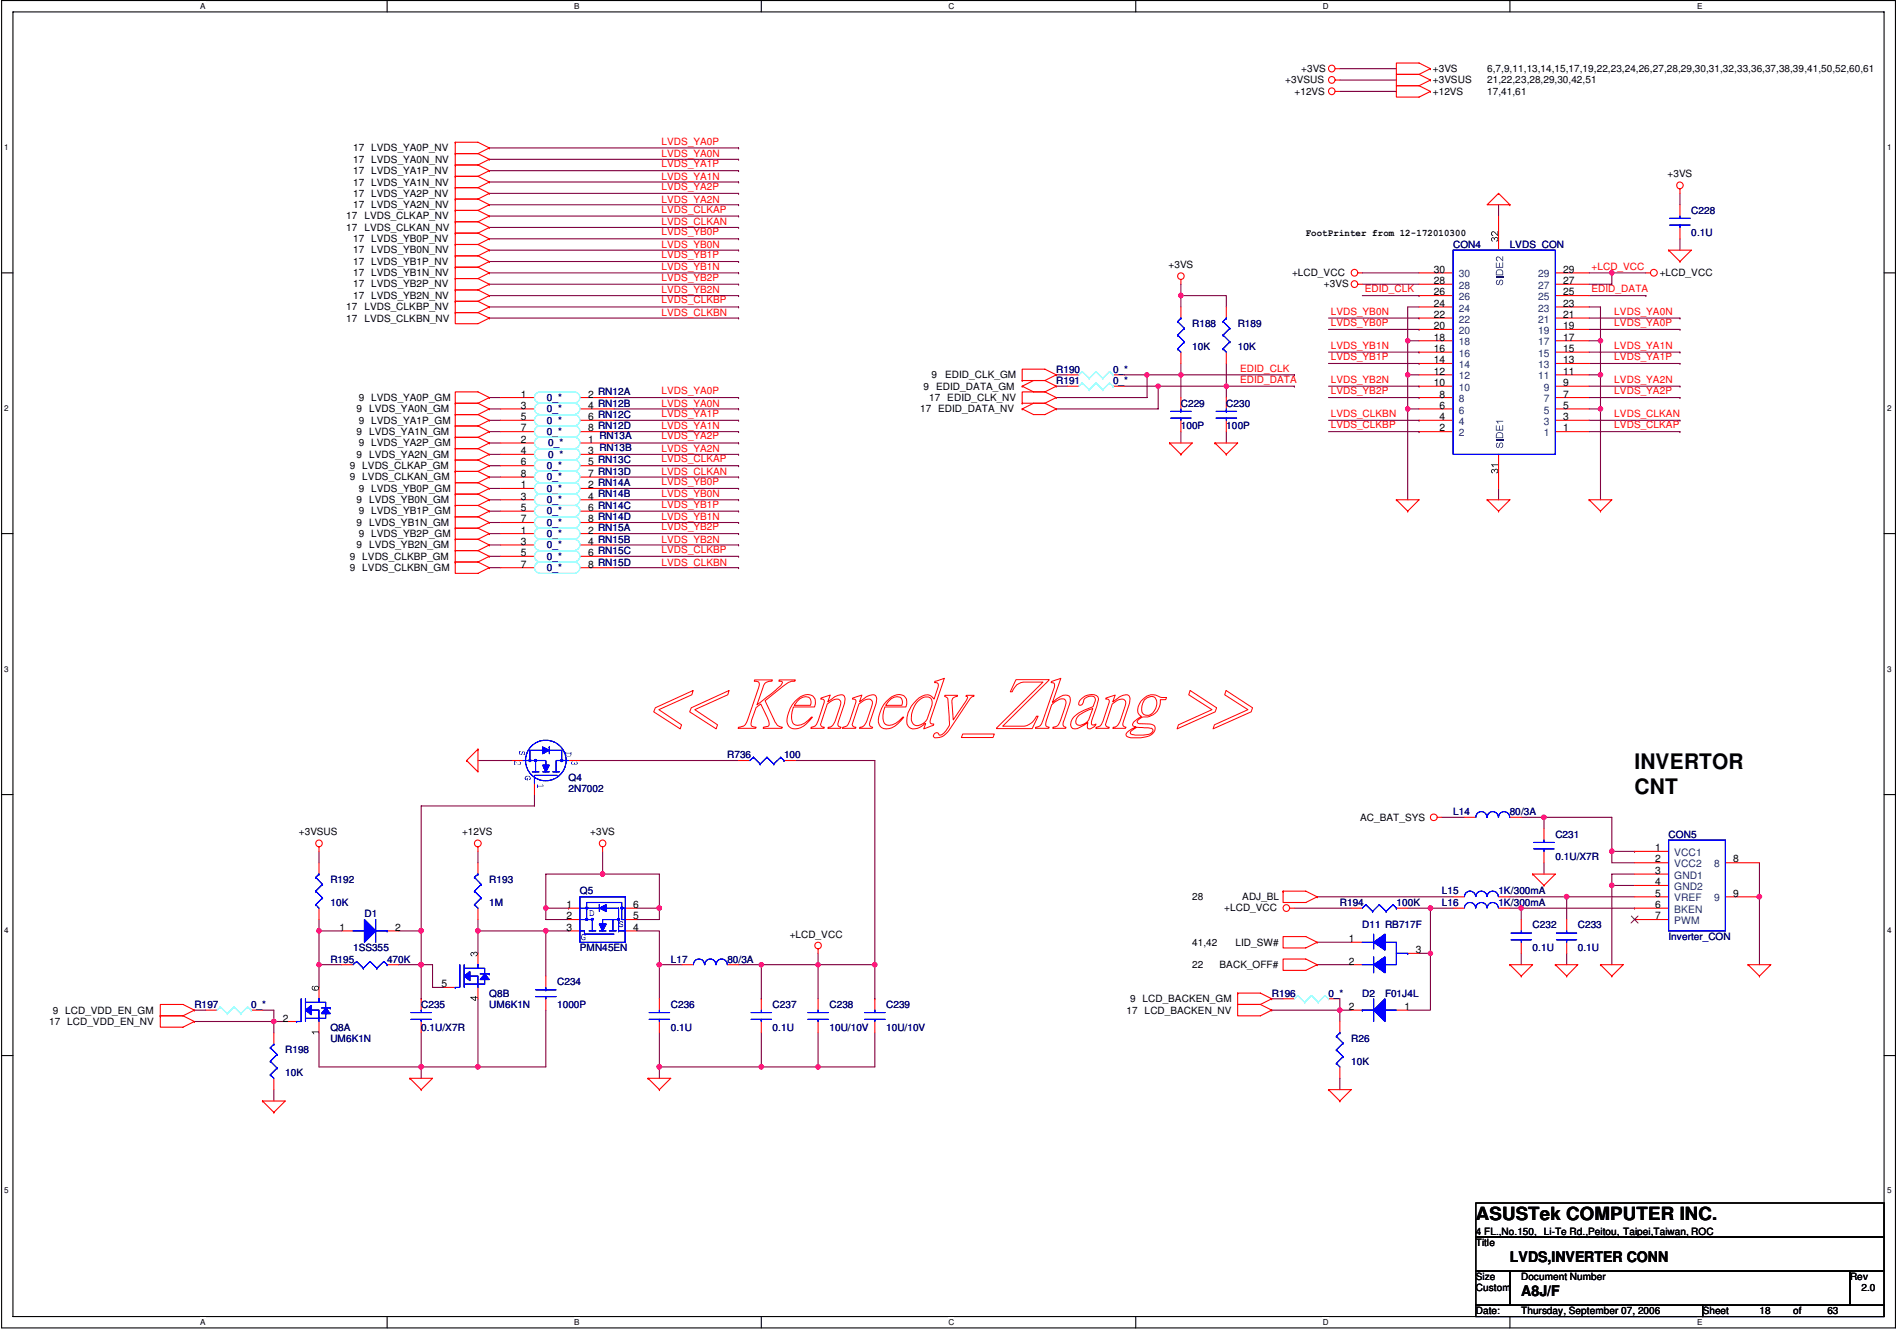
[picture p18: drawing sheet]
<svg xmlns="http://www.w3.org/2000/svg" width="297mm" height="210mm" viewBox="0 0 297 210" stroke-linecap="round" stroke-linejoin="round" font-family="sans-serif">
<defs><g id="words">
<g font-size="3.3">
<text x="255.9" y="120.4">INVERTOR</text>
<text x="255.9" y="124.3">CNT</text>
</g>
<text font-size="2.8" x="231.1" y="191">ASUSTek COMPUTER INC.</text>
<g font-size="2.3">
<text x="236.4" y="197.6">LVDS,INVERTER CONN</text>
<text x="238.2" y="202.9">A8J/F</text>
</g>
<g font-size="1.6">
<text x="203.7" y="11.3">+3VS</text>
<text x="224.4" y="11.3">+3VS</text>
<text x="232.9" y="11.3">6,7,9,11,13,14,15,17,19,22,23,24,26,27,28,29,30,31,32,33,36,37,38,39,41,50,52,60,61</text>
<text x="201.2" y="13">+3VSUS</text>
<text x="202.7" y="14.8">+12VS</text>
<text x="224.4" y="13">+3VSUS</text>
<text x="224.4" y="14.8">+12VS</text>
<text x="232.9" y="13">21,22,23,28,29,30,42,51</text>
<text x="232.9" y="14.8">17,41,61</text>
<text x="55.3" y="23.7">17 LVDS_YA0P_NV</text>
<text x="55.3" y="29">17 LVDS_YA1N_NV</text>
<text x="55.3" y="27.3">17 LVDS_YA1P_NV</text>
<text x="55.3" y="25.5">17 LVDS_YA0N_NV</text>
<text x="261.1" y="27.8">+3VS</text>
<text x="54.2" y="34.3">17 LVDS_CLKAP_NV</text>
<text x="55.3" y="30.8">17 LVDS_YA2P_NV</text>
<text x="55.3" y="32.6">17 LVDS_YA2N_NV</text>
<text x="54.2" y="36.1">17 LVDS_CLKAN_NV</text>
<text x="55.3" y="41.4">17 LVDS_YB1P_NV</text>
<text x="55.3" y="39.7">17 LVDS_YB0N_NV</text>
<text x="55.3" y="37.9">17 LVDS_YB0P_NV</text>
<text x="183" y="42">+3VS</text>
<text x="204.5" y="36.9">FootPrinter from 12-172010300</text>
<text x="55.3" y="43.2">17 LVDS_YB1N_NV</text>
<text x="55.3" y="45">17 LVDS_YB2P_NV</text>
<text x="55.3" y="46.8">17 LVDS_YB2N_NV</text>
<text x="202.3" y="43.2">+LCD_VCC</text>
<text x="207.3" y="45">+3VS</text>
<text x="224.5" y="46.2">26</text>
<text x="224.5" y="44.4">28</text>
<text x="224.5" y="42.7">30</text>
<text x="244.8" y="46.2">25</text>
<text x="244.8" y="44.4">27</text>
<text x="244.8" y="42.7">29</text>
<text x="259.9" y="43.2">+LCD_VCC</text>
<text x="54.2" y="50.3">17 LVDS_CLKBN_NV</text>
<text x="54.2" y="48.6">17 LVDS_CLKBP_NV</text>
<text x="224.5" y="53.3">18</text>
<text x="224.5" y="51.6">20</text>
<text x="224.5" y="49.8">22</text>
<text x="224.5" y="48">24</text>
<text x="244.8" y="53.3">17</text>
<text x="244.8" y="51.6">19</text>
<text x="244.8" y="49.8">21</text>
<text x="244.8" y="48">23</text>
<text x="145.9" y="59.2">9</text>
<text x="148" y="59.2">EDID_CLK_GM</text>
<text x="224.5" y="58.7">12</text>
<text x="224.5" y="56.9">14</text>
<text x="224.5" y="55.1">16</text>
<text x="244.8" y="58.7">11</text>
<text x="244.8" y="56.9">13</text>
<text x="244.8" y="55.1">15</text>
<text x="55.8" y="64.6">9 LVDS_YA0N_GM</text>
<text x="56.2" y="62.8">9 LVDS_YA0P_GM</text>
<text x="81.6" y="65.8">5</text>
<text x="81.6" y="64">3</text>
<text x="81.6" y="62.2">1</text>
<text x="92.1" y="65.8">6 RN12C</text>
<text x="92.1" y="64">4 RN12B</text>
<text x="92.1" y="62.2">2 RN12A</text>
<text x="144.1" y="64.6">17 EDID_DATA_NV</text>
<text x="144.6" y="61">9</text>
<text x="145.5" y="62.8">17 EDID_CLK_NV</text>
<text x="146.6" y="61">EDID_DATA_GM</text>
<text x="224.5" y="60.5">10</text>
<text x="225.4" y="65.8">4</text>
<text x="225.4" y="64">6</text>
<text x="225.4" y="62.2">8</text>
<text x="244.8" y="65.8">3</text>
<text x="244.8" y="64">5</text>
<text x="244.8" y="62.2">7</text>
<text x="244.8" y="60.5">9</text>
<text x="55.8" y="68.1">9 LVDS_YA1N_GM</text>
<text x="55.8" y="71.6">9 LVDS_YA2N_GM</text>
<text x="56.2" y="66.3">9 LVDS_YA1P_GM</text>
<text x="56.2" y="69.8">9 LVDS_YA2P_GM</text>
<text x="81.6" y="71.1">4</text>
<text x="81.6" y="67.5">7</text>
<text x="81.6" y="69.3">2</text>
<text x="92.1" y="71.1">3</text>
<text x="92.1" y="67.5">8 RN12D</text>
<text x="92.1" y="69.3">1</text>
<text x="225.4" y="67.5">2</text>
<text x="244.8" y="67.5">1</text>
<text x="54.8" y="75.2">9 LVDS_CLKAN_GM</text>
<text x="54.8" y="73.4">9 LVDS_CLKAP_GM</text>
<text x="56.2" y="77">9 LVDS_YB0P_GM</text>
<text x="81.6" y="74.6">8</text>
<text x="81.6" y="72.9">6</text>
<text x="81.6" y="76.4">1</text>
<text x="92.1" y="74.6">7 RN13D</text>
<text x="92.1" y="72.9">5 RN13C</text>
<text x="92.1" y="76.4">2 RN14A</text>
<text x="55.8" y="78.7">9 LVDS_YB0N_GM</text>
<text x="55.8" y="82.3">9 LVDS_YB1N_GM</text>
<text x="56.2" y="80.5">9 LVDS_YB1P_GM</text>
<text x="81.6" y="80">5</text>
<text x="81.6" y="83.5">1</text>
<text x="81.6" y="81.7">7</text>
<text x="81.6" y="78.2">3</text>
<text x="92.1" y="80">6 RN14C</text>
<text x="92.1" y="83.5">2 RN15A</text>
<text x="92.1" y="81.7">8 RN14D</text>
<text x="92.1" y="78.2">4 RN14B</text>
<text x="54.8" y="89.4">9 LVDS_CLKBN_GM</text>
<text x="54.8" y="87.6">9 LVDS_CLKBP_GM</text>
<text x="55.8" y="85.9">9 LVDS_YB2N_GM</text>
<text x="56.2" y="84.1">9 LVDS_YB2P_GM</text>
<text x="81.6" y="88.9">7</text>
<text x="81.6" y="87.1">5</text>
<text x="81.6" y="85.3">3</text>
<text x="92.1" y="88.9">8 RN15D</text>
<text x="92.1" y="87.1">6 RN15C</text>
<text x="92.1" y="85.3">4 RN15B</text>
<text x="46.8" y="130.8">+3VSUS</text>
<text x="72.3" y="130.8">+12VS</text>
<text x="92.4" y="130.8">+3VS</text>
<text x="213" y="128.5">AC_BAT_SYS</text>
<text x="259.2" y="133.2">1</text>
<text x="259.2" y="135">2</text>
<text x="259.2" y="136.8">3</text>
<text x="271.4" y="135">8</text>
<text x="88.7" y="142.1">1</text>
<text x="88.7" y="143.9">2</text>
<text x="99.1" y="143.9">5</text>
<text x="99.1" y="142.1">6</text>
<text x="186.7" y="140.9">28</text>
<text x="191.7" y="142.7">+LCD_VCC</text>
<text x="194.5" y="140.9">ADJ_BL</text>
<text x="259.2" y="138.6">4</text>
<text x="259.2" y="140.3">5</text>
<text x="259.2" y="142.1">6</text>
<text x="259.2" y="143.9">7</text>
<text x="271.4" y="140.3">9</text>
<text x="53.2" y="145.7">1</text>
<text x="61.9" y="145.7">2</text>
<text x="88.7" y="145.7">3</text>
<text x="99.1" y="145.7">4</text>
<text x="123.7" y="146.8">+LCD_VCC</text>
<text x="186.7" y="148">41,42</text>
<text x="193.5" y="148">LID_SW#</text>
<text x="211.2" y="147.4">1</text>
<text x="221.7" y="149.2">3</text>
<text x="69.1" y="154.6">5</text>
<text x="186.7" y="151.6">22</text>
<text x="191" y="151.6">BACK_OFF#</text>
<text x="211.2" y="151">2</text>
<text x="7.7" y="160.4">17 LCD_VDD_EN_NV</text>
<text x="8.3" y="158.7">9 LCD_VDD_EN_GM</text>
<text x="44.3" y="159.9">2</text>
<text x="176.4" y="158.7">17 LCD_BACKEN_NV</text>
<text x="176.9" y="156.9">9 LCD_BACKEN_GM</text>
<text x="211.2" y="158.1">2</text>
<text x="219.9" y="158.1">1</text>
<text x="231.1" y="195.1">Title</text>
<text x="231.1" y="193.3">4 FL.,No.150, Li-Te Rd.,Peitou, Taipei,Taiwan, ROC</text>
<text x="231.1" y="200.4">Size</text>
<text x="231.1" y="202.1">Custom</text>
<text x="238.2" y="200.4">Document Number</text>
<text x="289.7" y="200.4">Rev</text>
<text x="291.5" y="202.1">2.0</text>
<text x="231.1" y="205.7">Date:</text>
<text x="238.2" y="205.7">Thursday, September 07, 2006</text>
<text x="266.6" y="205.7">Sheet</text>
<text x="275.5" y="205.7">18</text>
<text x="280.8" y="205.7">of</text>
<text x="286.2" y="205.7">63</text>
</g>
<g font-size="1.6" fill="#f00">
<text x="103.6" y="22.6">LVDS_YA0P</text>
<text x="103.6" y="29.8">LVDS_YA2P</text>
<text x="103.6" y="24.6">LVDS_YA0N</text>
<text x="103.6" y="26.2">LVDS_YA1P</text>
<text x="103.6" y="28.2">LVDS_YA1N</text>
<text x="103.6" y="33.3">LVDS_CLKAP</text>
<text x="103.6" y="31.7">LVDS_YA2N</text>
<text x="103.6" y="35.2">LVDS_CLKAN</text>
<text x="103.6" y="36.8">LVDS_YB0P</text>
<text x="103.6" y="40.4">LVDS_YB1P</text>
<text x="103.6" y="38.8">LVDS_YB0N</text>
<text x="103.6" y="45.9">LVDS_YB2N</text>
<text x="103.6" y="47.5">LVDS_CLKBP</text>
<text x="103.6" y="43.9">LVDS_YB2P</text>
<text x="103.6" y="42.3">LVDS_YB1N</text>
<text x="213.7" y="45.7">EDID_CLK</text>
<text x="249.2" y="42.3">+LCD_VCC</text>
<text x="249.2" y="45.7">EDID_DATA</text>
<text x="103.6" y="49.4">LVDS_CLKBN</text>
<text x="208.4" y="51.1">LVDS_YB0P</text>
<text x="208.4" y="49.3">LVDS_YB0N</text>
<text x="252.8" y="49.3">LVDS_YA0N</text>
<text x="252.8" y="51.1">LVDS_YA0P</text>
<text x="194.2" y="59.9">EDID_DATA</text>
<text x="194.2" y="58.2">EDID_CLK</text>
<text x="208.4" y="54.6">LVDS_YB1N</text>
<text x="208.4" y="59.9">LVDS_YB2N</text>
<text x="208.4" y="56.4">LVDS_YB1P</text>
<text x="252.8" y="56.4">LVDS_YA1P</text>
<text x="252.8" y="54.6">LVDS_YA1N</text>
<text x="252.8" y="59.9">LVDS_YA2N</text>
<text x="103.6" y="63.7">LVDS_YA0N</text>
<text x="103.6" y="61.7">LVDS_YA0P</text>
<text x="103.6" y="65.3">LVDS_YA1P</text>
<text x="208.4" y="65.3">LVDS_CLKBN</text>
<text x="208.4" y="61.7">LVDS_YB2P</text>
<text x="252.8" y="65.3">LVDS_CLKAN</text>
<text x="252.8" y="61.7">LVDS_YA2P</text>
<text x="103.6" y="67.2">LVDS_YA1N</text>
<text x="103.6" y="70.7">LVDS_YA2N</text>
<text x="103.6" y="68.8">LVDS_YA2P</text>
<text x="208.4" y="67">LVDS_CLKBP</text>
<text x="252.8" y="67">LVDS_CLKAP</text>
<text x="103.6" y="72.3">LVDS_CLKAP</text>
<text x="103.6" y="75.9">LVDS_YB0P</text>
<text x="103.6" y="74.3">LVDS_CLKAN</text>
<text x="103.6" y="77.9">LVDS_YB0N</text>
<text x="103.6" y="81.4">LVDS_YB1N</text>
<text x="103.6" y="79.5">LVDS_YB1P</text>
<text x="103.6" y="83">LVDS_YB2P</text>
<text x="103.6" y="86.6">LVDS_CLKBP</text>
<text x="103.6" y="85">LVDS_YB2N</text>
<text x="103.6" y="88.5">LVDS_CLKBN</text>
</g>
<g font-size="1.6" fill="#000080">
<text x="264.8" y="33.4">C228</text>
<text x="227.5" y="38.8">CON4</text>
<text x="236.4" y="38.8">LVDS_CON</text>
<text x="264.8" y="37">0.1U</text>
<text x="186.7" y="51.2">R188</text>
<text x="193.8" y="51.2">R189</text>
<text x="165.4" y="58.3">R190</text>
<text x="174.3" y="58.3">0_*</text>
<text x="186.7" y="54.8">10K</text>
<text x="193.8" y="54.8">10K</text>
<text x="85.6" y="64.6">0_*</text>
<text x="85.6" y="62.8">0_*</text>
<text x="165.4" y="60.1">R191</text>
<text x="174.3" y="60.1">0_*</text>
<text x="184.9" y="63.7">C229</text>
<text x="192" y="63.7">C230</text>
<text x="85.6" y="66.3">0_*</text>
<text x="85.6" y="68.1">0_*</text>
<text x="85.8" y="71.6">0_*</text>
<text x="85.8" y="69.8">0_*</text>
<text x="93.8" y="70.6">RN13B</text>
<text x="93.8" y="68.8">RN13A</text>
<text x="184.9" y="67.2">100P</text>
<text x="192" y="67.2">100P</text>
<text x="85.6" y="75.2">0_*</text>
<text x="85.6" y="73.4">0_*</text>
<text x="85.6" y="77">0_*</text>
<text x="85.6" y="80.5">0_*</text>
<text x="85.6" y="82.3">0_*</text>
<text x="85.6" y="78.7">0_*</text>
<text x="85.6" y="89.4">0_*</text>
<text x="85.6" y="84.1">0_*</text>
<text x="85.6" y="87.6">0_*</text>
<text x="85.6" y="85.9">0_*</text>
<text x="113.9" y="118.7">R736</text>
<text x="122.8" y="118.7">100</text>
<text x="89" y="122.3">Q4</text>
<text x="89" y="124">2N7002</text>
<text x="227.5" y="127.6">L14</text>
<text x="236.4" y="127.6">80/3A</text>
<text x="243.5" y="131.1">C231</text>
<text x="261.3" y="131.1">CON5</text>
<text x="243.5" y="134.7">0.1U/X7R</text>
<text x="51.7" y="138.2">R192</text>
<text x="51.7" y="141.8">10K</text>
<text x="57.1" y="143.6">D1</text>
<text x="76.6" y="138.2">R193</text>
<text x="76.6" y="141.8">1M</text>
<text x="90.8" y="140">Q5</text>
<text x="209.8" y="141.8">R194</text>
<text x="218.7" y="141.8">100K</text>
<text x="225.8" y="141.8">L16</text>
<text x="225.8" y="140">L15</text>
<text x="234.7" y="141.8">1K/300mA</text>
<text x="234.7" y="140">1K/300mA</text>
<text x="55.3" y="148.9">1SS355</text>
<text x="90.8" y="148.9">PMN45EN</text>
<text x="213.3" y="145.3">D11 RB717F</text>
<text x="240" y="145.3">C232</text>
<text x="240" y="148.9">0.1U</text>
<text x="247.1" y="145.3">C233</text>
<text x="247.1" y="148.9">0.1U</text>
<text x="261.3" y="147.1">Inverter_CON</text>
<text x="51.7" y="150.7">R195</text>
<text x="60.6" y="150.7">470K</text>
<text x="76.6" y="156">Q8B</text>
<text x="87.2" y="154.2">C234</text>
<text x="105" y="150.7">L17</text>
<text x="113.9" y="150.7">80/3A</text>
<text x="199.1" y="156">R196</text>
<text x="208" y="156">0_*</text>
<text x="213.3" y="156">D2</text>
<text x="216.9" y="156">F01J4L</text>
<text x="30.4" y="157.8">R197</text>
<text x="39.3" y="157.8">0_*</text>
<text x="51.7" y="161.3">Q8A</text>
<text x="66" y="157.8">C235</text>
<text x="66" y="161.3">0.1U/X7R</text>
<text x="76.6" y="157.8">UM6K1N</text>
<text x="87.2" y="157.8">1000P</text>
<text x="105" y="157.8">C236</text>
<text x="105" y="161.3">0.1U</text>
<text x="121" y="157.8">C237</text>
<text x="121" y="161.3">0.1U</text>
<text x="129.9" y="157.8">C238</text>
<text x="129.9" y="161.3">10U/10V</text>
<text x="138.8" y="157.8">C239</text>
<text x="138.8" y="161.3">10U/10V</text>
<text x="44.7" y="164.9">R198</text>
<text x="51.7" y="163.1">UM6K1N</text>
<text x="211.6" y="163.1">R26</text>
<text x="211.6" y="166.6">10K</text>
<text x="44.7" y="168.4">10K</text>
</g>
<g font-size="1.6" fill="#004080">
<text x="228.4" y="47">26</text>
<text x="228.4" y="45.2">28</text>
<text x="228.4" y="43.4">30</text>
<text x="240.9" y="47">25</text>
<text x="240.9" y="45.2">27</text>
<text x="240.9" y="43.4">29</text>
<text x="228.4" y="52.3">20</text>
<text x="228.4" y="50.5">22</text>
<text x="228.4" y="48.8">24</text>
<text x="240.9" y="52.3">19</text>
<text x="240.9" y="50.5">21</text>
<text x="240.9" y="48.8">23</text>
<text x="228.4" y="59.4">12</text>
<text x="228.4" y="57.6">14</text>
<text x="228.4" y="55.8">16</text>
<text x="228.4" y="54.1">18</text>
<text x="240.9" y="59.4">11</text>
<text x="240.9" y="57.6">13</text>
<text x="240.9" y="55.8">15</text>
<text x="240.9" y="54.1">17</text>
<text x="228.4" y="64.7">6</text>
<text x="228.4" y="62.9">8</text>
<text x="228.4" y="61.2">10</text>
<text x="241.8" y="64.7">5</text>
<text x="241.8" y="62.9">7</text>
<text x="241.8" y="61.2">9</text>
<text x="228.4" y="68.3">2</text>
<text x="228.4" y="66.5">4</text>
<text x="241.8" y="68.3">1</text>
<text x="241.8" y="66.5">3</text>
<text x="262.2" y="134">VCC1</text>
<text x="262.2" y="135.8">VCC2</text>
<text x="262.2" y="137.5">GND1</text>
<text x="268.4" y="135.8">8</text>
<text x="262.2" y="139.3">GND2</text>
<text x="262.2" y="141.1">VREF</text>
<text x="262.2" y="142.9">BKEN</text>
<text x="268.4" y="141.1">9</text>
<text x="262.2" y="144.7">PWM</text>
</g>
<g font-size="1.6" fill="#00f">
<text x="92.2" y="143.4">D</text>
<text x="91" y="147.1">G</text>
<text x="96.9" y="145.2">S</text>
</g>
<g font-size="1.3">
<text x="31.3" y="1.4">A</text>
<text x="89.9" y="1.4">B</text>
<text x="148.5" y="1.4">C</text>
<text x="207.1" y="1.4">D</text>
<text x="265.7" y="1.4">E</text>
<text x=".7" y="23.4">1</text>
<text x="295.5" y="23.4">1</text>
<text x=".7" y="64.3">2</text>
<text x="295.5" y="64.3">2</text>
<text x=".7" y="105.1">3</text>
<text x="295.5" y="105.1">3</text>
<text x=".7" y="146">4</text>
<text x="295.5" y="146">4</text>
<text x=".7" y="186.8">5</text>
<text x="295.5" y="186.8">5</text>
<text x="31.3" y="207.4">A</text>
<text x="89.9" y="207.4">B</text>
<text x="148.5" y="207.4">C</text>
<text x="207.1" y="207.4">D</text>
<text x="265.7" y="207.4">E</text>
</g>
</g></defs>
<path d="M.3 .1h296.5v207.8h-296.5zM2 1.9h293v204.2h-293z" fill="none" stroke="#000" stroke-width=".17"/>
<g fill="#fff">
<path d="M31.3 .3h.9v1.4h-.9z"/>
<path d="M31.3 206.2h.9v1.5h-.9z"/>
</g>
<path d="M60.6 .1v1.8M60.6 206.1v1.8" fill="none" stroke="#000" stroke-width=".17"/>
<g fill="#fff">
<path d="M89.9 .3h.9v1.4h-.9z"/>
<path d="M89.9 206.2h.9v1.5h-.9z"/>
</g>
<path d="M119.2 .1v1.8M119.2 206.1v1.8" fill="none" stroke="#000" stroke-width=".17"/>
<g fill="#fff">
<path d="M148.5 .3h.9v1.4h-.9z"/>
<path d="M148.5 206.2h.9v1.5h-.9z"/>
</g>
<path d="M177.8 .1v1.8M177.8 206.1v1.8" fill="none" stroke="#000" stroke-width=".17"/>
<g fill="#fff">
<path d="M207.1 .3h1v1.4h-1z"/>
<path d="M207.1 206.2h1v1.5h-1z"/>
</g>
<path d="M236.4 .1v1.8M236.4 206.1v1.8" fill="none" stroke="#000" stroke-width=".17"/>
<g fill="#fff">
<path d="M265.7 .3h.9v1.4h-.9z"/>
<path d="M265.7 206.2h.9v1.5h-.9z"/>
<path d="M.7 22.3h.7v1.4h-.7z"/>
<path d="M295.4 22.3h.8v1.4h-.8z"/>
<path d="M.7 63.1h.7v1.5h-.7z"/>
<path d="M295.4 63.1h.8v1.5h-.8z"/>
</g>
<path d="M.3 42.7h1.7M295 42.7h1.8" fill="none" stroke="#000" stroke-width=".17"/>
<g fill="#fff">
<path d="M.7 103.9h.7v1.5h-.7z"/>
<path d="M295.4 103.9h.8v1.5h-.8z"/>
</g>
<path d="M.3 83.5h1.7M295 83.5h1.8" fill="none" stroke="#000" stroke-width=".17"/>
<g fill="#fff">
<path d="M.7 144.8h.7v1.5h-.7z"/>
<path d="M295.4 144.8h.8v1.5h-.8z"/>
</g>
<path d="M.3 124.4h1.7M295 124.4h1.8" fill="none" stroke="#000" stroke-width=".17"/>
<g fill="#fff">
<path d="M.7 185.6h.7v1.5h-.7z"/>
<path d="M295.4 185.6h.8v1.5h-.8z"/>
</g>
<path d="M.3 165.2h1.7M295 165.2h1.8" fill="none" stroke="#000" stroke-width=".17"/>
<path d="M76.6 30.3h39.1M115.7 30.3h.1M252.4 133.3v1.7M106.8 151h-3.6v5.3M206.2 140.4h21.3M236.4 140.4h8.9M236.4 142.2h1.8v1.7M245.3 140.4h.1" fill="none" stroke="#800040" stroke-width=".17"/>
<circle cx="245.3" cy="140.4" r=".36" fill="#f0f"/>
<circle cx="245.3" cy="140.4" r=".36" fill="none" stroke="#f0f" stroke-width=".17"/>
<path d="M238.2 142.2h17.7M255.9 142.2h.1" fill="none" stroke="#800040" stroke-width=".17"/>
<circle cx="238.2" cy="142.1" r=".36" fill="#f0f"/>
<circle cx="238.2" cy="142.1" r=".36" fill="none" stroke="#f0f" stroke-width=".17"/>
<path d="M252.4 127.9v5.4h3.5M255.9 133.3h.1" fill="none" stroke="#800040" stroke-width=".17"/>
<circle cx="252.4" cy="133.2" r=".35" fill="#f0f"/>
<circle cx="252.4" cy="133.2" r=".35" fill="none" stroke="#f0f" stroke-width=".17"/>
<path d="M202.7 142.2h8.9M220.4 142.2h3.6M224 142.2h.1" fill="none" stroke="#800040" stroke-width=".17"/>
<circle cx="224" cy="142.1" r=".35" fill="#f0f"/>
<circle cx="224" cy="142.1" r=".35" fill="none" stroke="#f0f" stroke-width=".17"/>
<path d="M225.8 127.9h3.5M103.2 167h.1M103.2 161.7v5.3M128.1 161.7v5.3" fill="none" stroke="#800040" stroke-width=".17"/>
<circle cx="103.2" cy="167" r=".36" fill="#f0f"/>
<circle cx="103.2" cy="167" r=".36" fill="none" stroke="#f0f" stroke-width=".17"/>
<path d="M49.9 151h.1M49.9 145.7v5.3" fill="none" stroke="#800040" stroke-width=".17"/>
<circle cx="49.9" cy="151" r=".34" fill="#f0f"/>
<circle cx="49.9" cy="151" r=".34" fill="none" stroke="#f0f" stroke-width=".17"/>
<path d="M49.9 133.3v1.7M42.9 159.9h.1M42.9 159.9h1.8M42.9 158.1v1.8M49.9 151h3.6" fill="none" stroke="#800040" stroke-width=".17"/>
<circle cx="42.9" cy="159.9" r=".35" fill="#f0f"/>
<circle cx="42.9" cy="159.9" r=".35" fill="none" stroke="#f0f" stroke-width=".17"/>
<path d="M41.1 158.1h1.8M49.9 145.7h.1M49.9 143.9v1.8M66 167v1.8" fill="none" stroke="#800040" stroke-width=".17"/>
<circle cx="49.9" cy="145.7" r=".35" fill="#f0f"/>
<circle cx="49.9" cy="145.7" r=".35" fill="none" stroke="#f0f" stroke-width=".17"/>
<path d="M49.9 145.7h3.6M66 156.3h.1M66 151v5.3" fill="none" stroke="#800040" stroke-width=".17"/>
<circle cx="65.9" cy="151" r=".35" fill="#f0f"/>
<circle cx="65.9" cy="151" r=".35" fill="none" stroke="#f0f" stroke-width=".17"/>
<path d="M263.1 37.4v1.8M74.8 133.3v1.7M62.4 151h3.6M62.4 145.7h3.6v5.3M66 151h.1M85.5 158.1v8.9M119.2 161.7v5.3" fill="none" stroke="#800040" stroke-width=".17"/>
<circle cx="65.9" cy="145.7" r=".36" fill="#f0f"/>
<circle cx="65.9" cy="145.7" r=".36" fill="none" stroke="#f0f" stroke-width=".17"/>
<circle cx="65.9" cy="151" r=".35" fill="#f0f"/>
<circle cx="65.9" cy="151" r=".35" fill="none" stroke="#f0f" stroke-width=".17"/>
<g fill="none" stroke="#800040" stroke-width=".17">
<path d="M76.6 24.9h39.1M76.6 26.7h39.1M76.6 23.2h39.1M76.6 28.5h39.1M76.6 37.4h39.1M76.6 33.8h39.1M76.6 32h39.1M76.6 39.2h39.1M76.6 35.6h39.1M115.7 24.9h.1M115.7 26.7h.1M115.7 23.2h.1"/>
<path d="M115.7 28.5h.1M115.7 37.4h.1M115.7 33.8h.1M115.7 32h.1M115.7 39.2h.1M115.7 35.6h.1M234.6 32v1.8M76.6 49.8h39.1M76.6 40.9h39.1M76.6 46.3h39.1M76.6 48h39.1M76.6 44.5h39.1"/>
<path d="M76.6 42.7h39.1M115.7 49.8h.1M115.7 40.9h.1M115.7 46.3h.1M115.7 48h.1M115.7 44.5h.1M115.7 42.7h.1M248.8 42.7h3.6M252.4 42.7h.1M76.6 71.1h1.8M76.6 62.2h1.8M76.6 64h1.8"/>
<path d="M76.6 67.6h1.8M76.6 78.2h1.8M76.6 76.5h1.8M76.6 74.7h1.8M76.6 69.3h1.8M76.6 72.9h1.8M76.6 65.8h1.8M234.6 76.5v1.7M76.6 87.1h1.8M76.6 80h1.8M76.6 81.8h1.8M76.6 83.5h1.8"/>
<path d="M76.6 85.3h1.8M76.6 88.9h1.8M74.8 119h5.4M137 119v32M83.7 124.4v1.8h-17.7v19.5M241.8 127.9v1.8M30.4 159.9h12.5v1.8M30.4 158.1h1.8M128.1 151v5.3M42.9 170.6v1.7"/>
</g>
<circle cx="252.4" cy="42.7" r=".35" fill="#f0f"/>
<circle cx="252.4" cy="42.7" r=".35" fill="none" stroke="#f0f" stroke-width=".17"/>
<path d="M213.3 42.7h8.9M213.3 46.3h8.9M220.4 53.3h.1M220.4 48v5.3M222.2 46.3h.1M248.8 46.3h8.9M257.7 46.3h.1" fill="none" stroke="#800040" stroke-width=".17"/>
<circle cx="220.4" cy="53.3" r=".34" fill="#f0f"/>
<circle cx="220.4" cy="53.3" r=".34" fill="none" stroke="#f0f" stroke-width=".17"/>
<path d="M220.4 58.7h1.8M248.8 48h1.8M250.6 58.7h.1M250.6 53.3v5.4M220.4 64h1.8" fill="none" stroke="#800040" stroke-width=".17"/>
<circle cx="250.6" cy="58.7" r=".34" fill="#f0f"/>
<circle cx="250.6" cy="58.7" r=".34" fill="none" stroke="#f0f" stroke-width=".17"/>
<g fill="none" stroke="#800040" stroke-width=".17">
<path d="M208 49.8h14.2M208 56.9h14.2M208 55.1h14.2M208 51.6h14.2M222.2 51.6h.1M222.2 55.1h.1M222.2 49.8h.1M222.2 56.9h.1M248.8 49.8h14.3M248.8 56.9h14.3M248.8 55.1h14.3M248.8 51.6h14.3"/>
<path d="M248.8 53.3h1.8M263.1 49.8h.1M263.1 56.9h.1M263.1 55.1h.1M263.1 51.6h.1M208 65.8h14.2M208 62.2h14.2M208 67.6h14.2M208 60.5h14.2M222.2 67.6h.1M222.2 65.8h.1M222.2 62.2h.1"/>
<path d="M222.2 60.5h.1M248.8 65.8h14.3M248.8 62.2h14.3M248.8 67.6h14.3M248.8 60.5h14.3M250.6 64v14.2M263.1 65.8h.1M263.1 62.2h.1M263.1 67.6h.1M263.1 60.5h.1M66 167h8.8M74.8 167h.1"/>
</g>
<circle cx="74.8" cy="167" r=".36" fill="#f0f"/>
<circle cx="74.8" cy="167" r=".36" fill="none" stroke="#f0f" stroke-width=".17"/>
<path d="M220.4 58.7h.1M220.4 53.3v5.4" fill="none" stroke="#800040" stroke-width=".17"/>
<circle cx="220.4" cy="58.7" r=".34" fill="#f0f"/>
<circle cx="220.4" cy="58.7" r=".34" fill="none" stroke="#f0f" stroke-width=".17"/>
<path d="M66 167h.1M66 161.7v5.3M103.2 167v1.8" fill="none" stroke="#800040" stroke-width=".17"/>
<circle cx="65.9" cy="167" r=".36" fill="#f0f"/>
<circle cx="65.9" cy="167" r=".36" fill="none" stroke="#f0f" stroke-width=".17"/>
<path d="M103.2 167h16M119.2 167h.1" fill="none" stroke="#800040" stroke-width=".17"/>
<circle cx="119.2" cy="167" r=".35" fill="#f0f"/>
<circle cx="119.2" cy="167" r=".35" fill="none" stroke="#f0f" stroke-width=".17"/>
<path d="M250.6 58.7v5.3M250.6 64h.1" fill="none" stroke="#800040" stroke-width=".17"/>
<circle cx="250.6" cy="64" r=".34" fill="#f0f"/>
<circle cx="250.6" cy="64" r=".34" fill="none" stroke="#f0f" stroke-width=".17"/>
<path d="M220.4 58.7v5.3M220.4 64h.1M128.1 167h8.9" fill="none" stroke="#800040" stroke-width=".17"/>
<circle cx="220.4" cy="64" r=".34" fill="#f0f"/>
<circle cx="220.4" cy="64" r=".34" fill="none" stroke="#f0f" stroke-width=".17"/>
<path d="M248.8 58.7h1.8M220.4 64v14.2M248.8 64h1.8M49.9 167h16.1M74.8 167h10.7M119.2 167h8.9M128.1 167h.1M137 161.7v5.3" fill="none" stroke="#800040" stroke-width=".17"/>
<circle cx="128.1" cy="167" r=".35" fill="#f0f"/>
<circle cx="128.1" cy="167" r=".35" fill="none" stroke="#f0f" stroke-width=".17"/>
<path d="M220.4 53.3h1.8M220.4 48h1.8M250.6 53.3h.1M250.6 48v5.3" fill="none" stroke="#800040" stroke-width=".17"/>
<circle cx="250.6" cy="53.3" r=".34" fill="#f0f"/>
<circle cx="250.6" cy="53.3" r=".34" fill="none" stroke="#f0f" stroke-width=".17"/>
<path d="M184.9 67.6v1.7M124.5 119h12.5M94.4 136.8h.1M94.4 136.8h-8.9v5.4M66 151h1.7v3.6M74.8 145.7v3.5" fill="none" stroke="#800040" stroke-width=".17"/>
<circle cx="94.3" cy="136.8" r=".35" fill="#f0f"/>
<circle cx="94.3" cy="136.8" r=".35" fill="none" stroke="#f0f" stroke-width=".17"/>
<path d="M103.2 136.8v5.4M103.2 142.2h.1" fill="none" stroke="#800040" stroke-width=".17"/>
<circle cx="103.2" cy="142.1" r=".36" fill="#f0f"/>
<circle cx="103.2" cy="142.1" r=".36" fill="none" stroke="#f0f" stroke-width=".17"/>
<path d="M94.4 133.3v3.5M74.8 143.9v1.8h10.7M85.5 145.7h.1M99.7 143.9h3.5" fill="none" stroke="#800040" stroke-width=".17"/>
<circle cx="74.8" cy="145.7" r=".36" fill="#f0f"/>
<circle cx="74.8" cy="145.7" r=".36" fill="none" stroke="#f0f" stroke-width=".17"/>
<circle cx="85.5" cy="145.7" r=".35" fill="#f0f"/>
<circle cx="85.5" cy="145.7" r=".35" fill="none" stroke="#f0f" stroke-width=".17"/>
<path d="M94.4 136.8h8.8M85.5 142.2h3.5M89 142.2h.1M89 145.7h-3.5v7.1M99.7 142.2h3.5" fill="none" stroke="#800040" stroke-width=".17"/>
<circle cx="85.5" cy="142.1" r=".35" fill="#f0f"/>
<circle cx="85.5" cy="142.1" r=".35" fill="none" stroke="#f0f" stroke-width=".17"/>
<path d="M85.5 142.2v1.7h3.5M103.2 142.2v1.7M119.2 156.3h.1M119.2 151v5.3" fill="none" stroke="#800040" stroke-width=".17"/>
<circle cx="119.2" cy="151" r=".34" fill="#f0f"/>
<circle cx="119.2" cy="151" r=".34" fill="none" stroke="#f0f" stroke-width=".17"/>
<path d="M99.7 145.7h3.5v5.3M103.2 151h.1" fill="none" stroke="#800040" stroke-width=".17"/>
<circle cx="103.2" cy="151" r=".35" fill="#f0f"/>
<circle cx="103.2" cy="151" r=".35" fill="none" stroke="#f0f" stroke-width=".17"/>
<path d="M119.2 151h8.9M128.1 151h.1" fill="none" stroke="#800040" stroke-width=".17"/>
<circle cx="128.1" cy="151" r=".34" fill="#f0f"/>
<circle cx="128.1" cy="151" r=".34" fill="none" stroke="#f0f" stroke-width=".17"/>
<path d="M137 156.3h.1M137 151v5.3" fill="none" stroke="#800040" stroke-width=".17"/>
<circle cx="137" cy="151" r=".35" fill="#f0f"/>
<circle cx="137" cy="151" r=".35" fill="none" stroke="#f0f" stroke-width=".17"/>
<path d="M90.8 119h24.9M275.5 135v5.4M115.7 151h3.5M128.1 151h8.9M275.5 140.4h.1" fill="none" stroke="#800040" stroke-width=".17"/>
<circle cx="275.5" cy="140.4" r=".36" fill="#f0f"/>
<circle cx="275.5" cy="140.4" r=".36" fill="none" stroke="#f0f" stroke-width=".17"/>
<path d="M252.4 138.6h.1M255.9 136.8h-3.5v1.8M275.5 140.4v10.6" fill="none" stroke="#800040" stroke-width=".17"/>
<circle cx="252.4" cy="138.6" r=".35" fill="#f0f"/>
<circle cx="252.4" cy="138.6" r=".35" fill="none" stroke="#f0f" stroke-width=".17"/>
<path d="M238.2 127.9h3.6M241.8 127.9h.1M252.4 135h3.5M255.9 138.6h-3.5v12.4" fill="none" stroke="#800040" stroke-width=".17"/>
<circle cx="241.7" cy="127.9" r=".35" fill="#f0f"/>
<circle cx="241.7" cy="127.9" r=".35" fill="none" stroke="#f0f" stroke-width=".17"/>
<g fill="none" stroke="#800040" stroke-width=".17">
<path d="M263.1 30.3v1.7M202.7 58.7h.1M202.7 58.7h-17.8v3.5M213.3 44.5h8.9M257.7 42.7h-5.3v1.8h-3.6M176.1 60.5h5.3M181.4 60.5h.1M202.7 60.5h.1M202.7 60.5h-10.7v1.7M241.8 127.9h10.6M241.8 135v1.8M128.1 149.2v1.8"/>
<path d="M227.5 142.2h-3.5v7M238.2 149.2v1.8M245.3 149.2v1.8M255.9 140.4h-10.6v3.5"/>
</g>
<circle cx="181.3" cy="60.4" r=".34" fill="#f0f"/>
<circle cx="181.3" cy="60.4" r=".34" fill="none" stroke="#f0f" stroke-width=".17"/>
<path d="M184.9 46.3h.1M184.9 44.5v1.8M184.9 56.9v1.8M192 56.9v3.6" fill="none" stroke="#800040" stroke-width=".17"/>
<circle cx="184.9" cy="46.2" r=".35" fill="#f0f"/>
<circle cx="184.9" cy="46.2" r=".35" fill="none" stroke="#f0f" stroke-width=".17"/>
<path d="M165.4 58.7h1.8M176.1 58.7h3.5M179.6 58.7h.1M179.6 58.7v3.5h-14.2M184.9 48v-1.7h7.1v1.7M165.4 60.5h1.8" fill="none" stroke="#800040" stroke-width=".17"/>
<circle cx="179.6" cy="58.7" r=".34" fill="#f0f"/>
<circle cx="179.6" cy="58.7" r=".34" fill="none" stroke="#f0f" stroke-width=".17"/>
<path d="M179.6 58.7h5.3M184.9 58.7h.1M181.4 60.5v3.5h-16" fill="none" stroke="#800040" stroke-width=".17"/>
<circle cx="184.9" cy="58.7" r=".34" fill="#f0f"/>
<circle cx="184.9" cy="58.7" r=".34" fill="none" stroke="#f0f" stroke-width=".17"/>
<g fill="none" stroke="#800040" stroke-width=".17">
<path d="M96.1 67.6h19.6M96.1 72.9h19.6M96.1 64h19.6M96.1 76.5h19.6M96.1 62.2h19.6M96.1 74.7h19.6M96.1 78.2h19.6M96.1 65.8h19.6M96.1 71.1h19.6M96.1 69.3h19.6M115.7 67.6h.1M115.7 72.9h.1"/>
<path d="M115.7 64h.1M115.7 76.5h.1M115.7 62.2h.1M115.7 74.7h.1M115.7 78.2h.1M115.7 65.8h.1M115.7 71.1h.1M115.7 69.3h.1M181.4 60.5h10.6M192 60.5h.1M96.1 81.8h19.6M96.1 80h19.6"/>
<path d="M96.1 83.5h19.6M96.1 87.1h19.6M96.1 85.3h19.6M96.1 88.9h19.6M115.7 81.8h.1M115.7 80h.1M115.7 83.5h.1M115.7 87.1h.1M115.7 85.3h.1M115.7 88.9h.1"/>
</g>
<circle cx="192" cy="60.4" r=".34" fill="#f0f"/>
<circle cx="192" cy="60.4" r=".34" fill="none" stroke="#f0f" stroke-width=".17"/>
<path d="M192 67.6v1.7M49.9 151v3.6M67.7 154.6h1.8M74.8 156.3v10.7M206.2 147.5h5.4M222.2 149.2h1.8M224 149.2v8.9h-3.6M224 149.2h.1M49.9 161.7v5.3" fill="none" stroke="#800040" stroke-width=".17"/>
<circle cx="224" cy="149.2" r=".34" fill="#f0f"/>
<circle cx="224" cy="149.2" r=".34" fill="none" stroke="#f0f" stroke-width=".17"/>
<path d="M199.1 158.1h12.5M199.1 156.3h1.8M209.8 158.1h.1M209.8 156.3v1.8" fill="none" stroke="#800040" stroke-width=".17"/>
<circle cx="209.8" cy="158.1" r=".35" fill="#f0f"/>
<circle cx="209.8" cy="158.1" r=".35" fill="none" stroke="#f0f" stroke-width=".17"/>
<path d="M209.8 10.8h8.8M209.8 12.5h8.8M209.8 14.3h8.8M218.6 14.3h.1M206.2 151h5.4M209.8 158.1v1.8M209.8 168.8v1.8" fill="none" stroke="#800040" stroke-width=".17"/>
<g fill="none" stroke="#f00" stroke-width=".17">
<path d="M209.1 10.8h.7M209.1 12.5h.7M209.1 14.3h.7M222.2 11.6h-3.6v1.8h3.6M222.2 13.4h-3.6v1.8h3.6l1.8-.9M222.2 11.6l1.8 .9M222.2 13.4l1.8 .9M224 10.8l-1.8-.9h-3.6v1.7h3.6M224 10.8h.1M224 12.5h.1M224 14.3h.1M224 10.8l-1.8 .8"/>
<path d="M224 12.5l-1.8 .9M71.3 27.6v1.8h3.5M71.3 27.6h.1M71.3 29.4v1.8h3.5M71.3 29.4h.1M71.3 25.8v1.8h3.5M71.3 25.8h.1M71.3 24v1.8h3.5M71.3 24h.1M71.3 34.7v1.8h3.5M71.3 34.7h.1M71.3 38.3v1.7h3.5"/>
<path d="M71.3 38.3h.1M71.3 32.9v1.8h3.5M71.3 32.9h.1M71.3 22.3v1.7h3.5M71.3 22.3h.1M71.3 31.2v1.7h3.5M71.3 31.2h.1M71.3 36.5v1.8h3.5M71.3 36.5h.1M71.3 27.6h3.5M71.3 29.4h3.5M71.3 25.8h3.5"/>
<path d="M71.3 24h3.5M71.3 34.7h3.5M71.3 38.3h3.5M71.3 32.9h3.5M71.3 22.3h3.5l1.8 .9M71.3 31.2h3.5M71.3 36.5h3.5M74.8 27.6l1.8 .9M74.8 29.4l1.8 .9M74.8 25.8l1.8 .9M74.8 24l1.8 .9M74.8 34.7l1.8 .9"/>
<path d="M74.8 38.3l1.8 .9M74.8 32.9l1.8 .9M74.8 31.2l1.8 .8M74.8 36.5l1.8 .9M76.6 28.5h.1M76.6 30.3h.1M76.6 26.7h.1M76.6 24.9h.1M76.6 35.6h.1M76.6 39.2h.1M76.6 33.8h.1M76.6 23.2h.1"/>
<path d="M76.6 32h.1M76.6 37.4h.1M76.6 28.5l-1.8 .9M76.6 30.3l-1.8 .9M76.6 26.7l-1.8 .9M76.6 24.9l-1.8 .9M76.6 35.6l-1.8 .9M76.6 39.2l-1.8 .8M76.6 33.8l-1.8 .9M76.6 23.2l-1.8 .8M76.6 32l-1.8 .9M76.6 37.4l-1.8 .9"/>
<path d="M234.6 30.3h.1M234.6 30.3l-1.7 1.7h3.5M234.6 30.3l1.8 1.7M236.4 32h.1M261.3 39.2h.1M261.3 39.2h3.5l-1.7 1.7M261.3 39.2l1.8 1.7M263.1 29.5v.8M71.3 40v1.8h3.5M71.3 40h.1M71.3 48.9v1.8h3.5l1.8-.9M71.3 48.9h.1"/>
<path d="M71.3 41.8v1.8h3.5M71.3 41.8h.1M71.3 43.6v1.8h3.5M71.3 43.6h.1M71.3 45.4v1.8h3.5M71.3 45.4h.1M71.3 47.2v1.7h3.5M71.3 47.2h.1M71.3 40h3.5M71.3 48.9h3.5M71.3 41.8h3.5M71.3 43.6h3.5"/>
<path d="M71.3 45.4h3.5M71.3 47.2h3.5M74.8 40l1.8 .9M74.8 48.9l1.8 .9M74.8 41.8l1.8 .9M74.8 43.6l1.8 .9M74.8 45.4l1.8 .9M74.8 47.2l1.8 .8M76.6 40.9h.1M76.6 49.8h.1M76.6 42.7h.1M76.6 44.5h.1"/>
<path d="M76.6 46.3h.1M76.6 48h.1M76.6 40.9l-1.8 .9M76.6 42.7l-1.8 .9M76.6 44.5l-1.8 .9M76.6 46.3l-1.8 .9M76.6 48l-1.8 .9M160.1 59.6h.1M160.1 59.6h3.5M161.8 59.6l-1.7 .9M163.6 59.6l1.8 .9M165.4 58.7h.1"/>
<path d="M165.4 58.7l-1.8-.9h-3.5v1.8M165.4 58.7l-1.8 .9M184.9 43.8v.7M212.6 42.7h.7M212.6 44.5h.7M257.7 42.7h.7M263.1 40.9h.1M71.3 73.8v1.8h3.5M71.3 73.8h.1M71.3 68.5h.1M71.3 72h.1M71.3 66.7h.1"/>
<path d="M71.3 63.1h.1M71.3 70.2h.1M71.3 77.3h.1M71.3 79.1h.1M71.3 64.9h.1M71.3 64.9h3.5M71.3 63.1h3.5M71.3 73.8h3.5M71.3 68.5h3.5M71.3 72h3.5M71.3 66.7h3.5M71.3 70.2h3.5"/>
<path d="M71.3 77.3h3.5M71.3 79.1h3.5M74.8 66.7h-3.5v1.8M74.8 70.2h-3.5v1.8M74.8 64.9h-3.5v1.8M74.8 68.5h-3.5v1.7M74.8 75.6h-3.5v1.7M74.8 77.3h-3.5v1.8M74.8 63.1h-3.5v1.8M74.8 72h-3.5v1.8M74.8 79.1h-3.5v1.8M74.8 73.8l1.8 .9"/>
<path d="M74.8 66.7l1.8 .9M74.8 70.2l1.8 .9M74.8 64.9l1.8 .9M74.8 68.5l1.8 .8M74.8 75.6l1.8 .9M74.8 77.3l1.8 .9M74.8 63.1l1.8 .9M74.8 72l1.8 .9M74.8 79.1l1.8 .9M76.6 74.7h.1M76.6 67.6h.1M76.6 71.1h.1"/>
<path d="M76.6 65.8h.1M76.6 62.2h.1M76.6 62.2l-1.8-.9h-3.5v1.8M76.6 69.3h.1M76.6 76.5h.1M76.6 78.2h.1M76.6 64h.1M76.6 72.9h.1M76.6 74.7l-1.8 .9M76.6 67.6l-1.8 .9M76.6 71.1l-1.8 .9M76.6 65.8l-1.8 .9"/>
<path d="M76.6 62.2l-1.8 .9M76.6 69.3l-1.8 .9M76.6 76.5l-1.8 .8M76.6 78.2l-1.8 .9M76.6 64l-1.8 .9M76.6 72.9l-1.8 .9M78.4 74.7h5.3M90.8 74.7h5.3M160.1 60.5h.1M160.1 64h.1M160.1 63.1h.1M160.1 60.5l1.7 .8h1.8"/>
<path d="M160.1 64l1.7 .9h1.8l1.8-.9M160.1 63.1h3.5M161.8 63.1l-1.7 .9M163.6 61.3h-3.5v1.8M163.6 63.1l1.8 .9M163.6 61.3l1.8 .9M165.4 60.5h.1M165.4 64h.1M165.4 62.2h.1M165.4 60.5l-1.8 .8M165.4 62.2l-1.8 .9M183.1 69.3h.1"/>
<path d="M183.1 69.3h3.6l-1.8 1.8M183.1 69.3l1.8 1.8M184.9 71.1h.1M184.9 62.2v1.8M184.9 65.8v1.8M190.2 69.3h.1M190.2 69.3h3.6l-1.8 1.8M190.2 69.3l1.8 1.8M192 71.1h.1M218.6 78.2h.1M218.6 78.2h3.6l-1.8 1.8M218.6 78.2l1.8 1.8"/>
<path d="M232.9 78.2h.1M232.9 78.2h3.5l-1.8 1.8M232.9 78.2l1.7 1.8M248.8 78.2h.1M248.8 78.2h3.6l-1.8 1.8M248.8 78.2l1.8 1.8M71.3 88v1.7h3.5l1.8-.8M71.3 88h.1M71.3 84.4h.1M71.3 86.2h.1M71.3 82.7h.1M71.3 80.9h.1"/>
<path d="M71.3 88h3.5M71.3 84.4h3.5M71.3 86.2h3.5M71.3 82.7h3.5M71.3 80.9h3.5M74.8 82.7h-3.5v1.7M74.8 84.4h-3.5v1.8M74.8 86.2h-3.5v1.8M74.8 80.9h-3.5v1.8M74.8 88l1.8 .9M74.8 82.7l1.8 .8M74.8 84.4l1.8 .9"/>
<path d="M74.8 86.2l1.8 .9M74.8 80.9l1.8 .9M76.6 88.9h.1M76.6 83.5h.1M76.6 85.3h.1M76.6 87.1h.1M76.6 81.8h.1M76.6 80h.1M76.6 83.5l-1.8 .9M76.6 85.3l-1.8 .9M76.6 87.1l-1.8 .9M76.6 81.8l-1.8 .9"/>
<path d="M76.6 80l-1.8 .9M78.4 80h5.3M90.8 80h5.3M220.4 80h.1M234.6 80h.1M250.6 80h.1M73.1 119h.1M74.8 117.3h.1M74.8 117.3v3.5l-1.7-1.8M74.8 117.3l-1.7 1.7M49.9 132.5v.8M74.8 132.5v.8"/>
<path d="M94.4 132.5v.8M200.9 139.5v1.8h3.6l1.7-.9M200.9 139.5h.1M200.9 139.5h3.6l1.7 .9M225 127.9h.8M240 136.8h.1M240 136.8h3.5l-1.7 1.8M240 136.8l1.8 1.8M241.8 138.6h.1M241.8 129.7v1.8M241.8 133.3v1.7M25.1 159v1.8h3.6l1.7-.9"/>
<path d="M25.1 159h.1M25.1 159h3.6M28.7 159l1.7 .9M30.4 159.9h.1M30.4 158.1h.1M30.4 158.1l-1.7-.9h-3.6v1.8M30.4 158.1l-1.7 .9M44.7 159.9h1.7M49.9 154.6v1.7M49.9 159.9v1.8M128.1 148.5v.7M193.8 155.4v1.8h3.6"/>
<path d="M193.8 155.4h.1M193.8 155.4h3.6l1.7 .9M197.4 157.2h-3.6v1.8h3.6l1.7-.9M197.4 157.2l1.7 .9M199.1 158.1h.1M199.1 156.3h.1M199.1 156.3l-1.7 .9M200.9 146.6h3.6l1.7 .9-1.7 .9h-3.6zM200.9 150.1h3.6l1.7 .9-1.7 .9h-3.6zM202 142.2h.7M206.2 140.4h.1M206.2 147.5h.1"/>
<path d="M206.2 151h.1M236.4 151h.1M236.4 151h3.6l-1.8 1.8M236.4 151l1.8 1.8M238.2 152.8h.1M243.5 151h.1M243.5 151h3.6l-1.8 1.8M243.5 151l1.8 1.8M245.3 152.8h.1M250.6 151h.1M250.6 151h3.6l-1.8 1.8M250.6 151l1.8 1.8"/>
<path d="M252.4 152.8h.1M273.7 151h.1M273.7 151h3.6l-1.8 1.8M273.7 151l1.8 1.8M275.5 152.8h.1M41.1 172.3h.1M41.1 172.3h3.6l-1.8 1.8M41.1 172.3l1.8 1.8M42.9 174.1h.1M64.2 168.8h.1M64.2 168.8h3.5l-1.7 1.8M64.2 168.8l1.8 1.8"/>
<path d="M66 170.6h.1M101.5 168.8h.1M101.5 168.8h3.5l-1.8 1.8M101.5 168.8l1.7 1.8M103.2 170.6h.1M208 170.6h.1M208 170.6h3.6l-1.8 1.7M208 170.6l1.8 1.7M209.8 172.3h.1"/>
<circle cx="208.5" cy="10.7" r=".52"/>
<circle cx="208.5" cy="12.5" r=".52"/>
<circle cx="208.5" cy="14.3" r=".52"/>
<circle cx="263" cy="29" r=".53"/>
<circle cx="184.9" cy="43.2" r=".51"/>
<circle cx="212.1" cy="42.7" r=".52"/>
<circle cx="212.1" cy="44.5" r=".52"/>
<circle cx="259" cy="42.7" r=".53"/>
<circle cx="49.9" cy="132" r=".52"/>
<circle cx="74.8" cy="132" r=".53"/>
<circle cx="94.3" cy="132" r=".52"/>
<circle cx="224.5" cy="127.9" r=".53"/>
<circle cx="128.1" cy="148" r=".51"/>
<circle cx="201.4" cy="142.1" r=".52"/>
</g>
<path d="M231.1 188.3h63.9v5.3h-63.9zM231.1 193.6h63.9v5.4h-63.9zM231.1 199h5.3v5.3h-5.3zM236.4 199h53.3v5.3h-53.3zM289.7 199h5.3v5.3h-5.3zM231.1 204.3h35.5v1.8h-35.5zM266.6 204.3h28.4v1.8h-28.4z" fill="none" stroke="#000" stroke-width=".17"/>
<path d="M84.4 73.8a.89 .89 0 0 0-.7 .9 .89 .89 0 0 0 .7 .8M84.4 79.1a.89 .89 0 0 0-.7 .9 .89 .89 0 0 0 .7 .9M84.4 73.8h5.7M84.4 75.6h5.7M84.4 79.1h5.7M90.1 73.8a.89 .89 0 0 1 .7 .9 .89 .89 0 0 1-.7 .8M90.1 79.1a.89 .89 0 0 1 .7 .9 .89 .89 0 0 1-.7 .9M84.4 80.9h5.7" fill="none" stroke="#80ffff" stroke-width=".17"/>
<g fill="none" stroke="#00f" stroke-width=".17">
<path d="M183.3 65.4h3.2M183.3 64.4h3.2M184.9 64.4h.1M184.9 64v.4M184.9 65.4v.4M240.2 131.9h3.2M240.2 132.9h3.2M241.8 132.9h.1M241.8 131.5v.4M241.8 132.9v.4M46.4 159.9h.1M47.2 156.3v3.6h-.8"/>
<path d="M47.8 156.3v3.6"/>
</g>
<g fill="#000">
<path d="M48.8 161.5h1.1v.1h-.8l.1 .3h-.1z"/>
<path d="M48.9 154.4a.55 .55 0 0 0 .2 .7 .55 .55 0 0 0 .7-.2 .36 .36 0 0 0 .1-.5 .36 .36 0 0 0-.6 0 .36 .36 0 0 0 .1 .5 .28 .28 0 0 1-.4-.1 .28 .28 0 0 1 .1-.4v-.1zM49.3 154.7a.26 .26 0 0 1 .5 0 .26 .26 0 0 1-.5 0z"/>
</g>
<path d="M47.8 158.1l.9-.7v1.4z" fill="#00f"/>
<path d="M47.8 158.1l.9-.7v1.4zM47.8 159.4h2.1M48.7 158.1h1.2v1.8M49.9 156.3h.1M49.9 156.3v.6h-2.1" fill="none" stroke="#00f" stroke-width=".17"/>
<path d="M51 157.8l.7 .9h-1.4z" fill="#00f"/>
<path d="M46.4 159.9h.1M47.2 156.3v3.6h-.8M47.8 156.3v3.6M49.9 156.9h1.1v.9M50.3 157.8h1.4M51 157.8l.7 .9h-1.4zM51 158.7v.7h-1.1M51.7 157.8h.1" fill="none" stroke="#00f" stroke-width=".17"/>
<path d="M47.8 158.1l.9-.7v1.4z" fill="#00f"/>
<path d="M47.8 158.1l.9-.7v1.4zM47.8 159.4h2.1M48.7 158.1h1.2v1.8M49.9 156.3h.1M49.9 156.3v.6h-2.1" fill="none" stroke="#00f" stroke-width=".17"/>
<path d="M51 157.8l.7 .9h-1.4z" fill="#00f"/>
<path d="M49.9 156.9h1.1v.9M50.3 157.8h1.4M51 157.8l.7 .9h-1.4zM51 158.7v.7h-1.1M51.7 157.8h.1M213.3 151h1.8M215.1 151h.1M215.1 146.2v2.3" fill="none" stroke="#00f" stroke-width=".17"/>
<path d="M78.4 65.8h5.3M78.4 71.1h5.3M90.8 65.8h5.3M90.8 71.1h5.3M211.6 147.5h1.7M211.6 151h1.7M220.4 149.2h1.8" fill="none" stroke="#f00" stroke-width=".17"/>
<path d="M84.4 64.9a.86 .86 0 0 0-.7 .9 .86 .86 0 0 0 .7 .8M84.4 70.2a.89 .89 0 0 0-.7 .9 .89 .89 0 0 0 .7 .9M84.4 64.9h5.7M84.4 66.7h5.7M84.4 70.2h5.7M84.4 72h5.7M90.1 64.9a.86 .86 0 0 1 .7 .9 .86 .86 0 0 1-.7 .8M90.1 70.2a.89 .89 0 0 1 .7 .9 .89 .89 0 0 1-.7 .9" fill="none" stroke="#80ffff" stroke-width=".17"/>
<path d="M215.1 147.5l1.8-1.3v2.5z" fill="#00f"/>
<path d="M215.1 147.5l1.8-1.3v2.5z" fill="none" stroke="#00f" stroke-width=".17"/>
<path d="M215.1 151l1.8-1.2v2.5z" fill="#00f"/>
<path d="M213.3 147.5h1.8M213.3 151h1.8M215.1 151l1.8-1.2v2.5zM215.1 151h.1M215.1 146.2v2.3M215.1 149.8v2.5M216.9 147.5h1.7v3.5h-1.7M218.6 149.2h1.8M220.4 149.2h.1" fill="none" stroke="#00f" stroke-width=".17"/>
<path d="M215.1 147.5l1.8-1.3v2.5z" fill="#00f"/>
<path d="M215.1 147.5l1.8-1.3v2.5z" fill="none" stroke="#00f" stroke-width=".17"/>
<path d="M215.1 151l1.8-1.2v2.5z" fill="#00f"/>
<path d="M190.4 65.4h3.2M190.4 64.4h3.2M192 64.4h.1M192 64v.4M192 65.4v.4M213.3 147.5h1.8M215.1 151l1.8-1.2v2.5zM215.1 149.8v2.5M216.9 147.5h1.7v3.5h-1.7M218.6 149.2h1.8M220.4 149.2h.1" fill="none" stroke="#00f" stroke-width=".17"/>
<g fill="none" stroke="#f00" stroke-width=".17">
<path d="M222.2 58.7h5.3M222.2 56.9h5.3M222.2 55.1h5.3M222.2 53.3h5.3M222.2 51.6h5.3M222.2 49.8h5.3M222.2 48h5.3M222.2 46.3h5.3M222.2 44.5h5.3M222.2 42.7h5.3M243.5 58.7h5.3M243.5 56.9h5.3"/>
<path d="M243.5 55.1h5.3M243.5 53.3h5.3M243.5 51.6h5.3M243.5 49.8h5.3M243.5 48h5.3M243.5 46.3h5.3M243.5 44.5h5.3M243.5 42.7h5.3M192 62.2v1.8M192 65.8v1.8M222.2 67.6h5.3M222.2 65.8h5.3"/>
<path d="M222.2 64h5.3M222.2 62.2h5.3M222.2 60.5h5.3M234.6 71.1v5.4M243.5 67.6h5.3M243.5 65.8h5.3M243.5 64h5.3M243.5 62.2h5.3M243.5 60.5h5.3"/>
</g>
<g fill="#004080">
<path d="M234.4 69.3h.2v.1a.26 .26 0 0 0-.3 .3 .26 .26 0 0 0 .3 .2 .45 .45 0 0 1 .2-.5 .45 .45 0 0 1 .5 0 .49 .49 0 0 1-.4 .7v-.1a.29 .29 0 0 0 .4-.3 .29 .29 0 0 0-.4-.2v.1a.36 .36 0 0 1-.4 .5 .36 .36 0 0 1-.2-.6z"/>
<path d="M234.2 68.8h1.2v.2h-1.2z"/>
<path d="M234.2 66.6h.2v.7h.3v-.7h.2v.7h.3v-.8h.2v.9h-1.2z"/>
<path d="M234.2 65.9h1.2v.1h-.9l.1 .3h-.1z"/>
<path d="M234.4 67.8l-.2 .8h1.2v-.4a.57 .57 0 0 0-.4-.6 .57 .57 0 0 0-.6 .2zM234.4 67.9a.5 .5 0 0 1 .7-.1 .5 .5 0 0 1 .1 .7h-.8z"/>
</g>
<path d="M233.5 72.7h1.1v.1h-.9l.2 .3h-.1zM233.5 73.6a.24 .24 0 0 1 .2-.2 .24 .24 0 0 1 .3 .2 .35 .35 0 0 1 .6 0 .35 .35 0 0 1-.3 .5v-.1a.23 .23 0 0 0 .2-.3 .23 .23 0 0 0-.3-.2 .23 .23 0 0 0-.1 .3h-.2a.18 .18 0 0 0 0-.2 .18 .18 0 0 0-.3 .1l.2 .4-.3-.1z" fill="#000"/>
<path d="M234.6 33.8v5.4" fill="none" stroke="#f00" stroke-width=".17"/>
<g fill="#004080">
<path d="M234.3 44l.2-.2 .1 .1a.26 .26 0 0 0-.3 .3 .26 .26 0 0 0 .3 .2 .47 .47 0 0 1 .1-.4 .47 .47 0 0 1 .5-.2 .48 .48 0 0 1 .2 .5 .48 .48 0 0 1-.5 .4v-.2a.32 .32 0 0 0 .4-.3 .32 .32 0 0 0-.3-.3l-.1 .2a.35 .35 0 0 1-.3 .5 .35 .35 0 0 1-.4-.4z"/>
<path d="M234.2 43.3h1.2v.2h-1.2z"/>
<path d="M234.2 41.1h.2v.7h.3v-.7h.2v.7h.3v-.7h.2v.8h-1.2z"/>
<path d="M234.3 40.3a.53 .53 0 0 1 .8 .3l.1 .1v-.6h.2v.8l-.2-.1a.59 .59 0 0 0-.8-.5v.2l.2 .4a.38 .38 0 0 1-.4-.2 .38 .38 0 0 1 .1-.4z"/>
<path d="M234.4 42.2l-.2 .4v.5h1.2v-.4a.56 .56 0 0 0-.4-.6 .56 .56 0 0 0-.6 .1zM234.4 42.4a.5 .5 0 0 1 .7-.1 .5 .5 0 0 1 .1 .7h-.8z"/>
</g>
<path d="M233.6 36.3a.76 .76 0 0 1 .9 .5v-.6h.1v.8l-.2-.2a.59 .59 0 0 0-.7-.4l-.1 .2 .2 .4-.3-.3zM233.5 37.3a.24 .24 0 0 1 .2-.2 .24 .24 0 0 1 .3 .2 .35 .35 0 0 1 .6 0 .35 .35 0 0 1-.3 .5v-.1a.23 .23 0 0 0 .2-.3 .23 .23 0 0 0-.3-.2 .23 .23 0 0 0-.1 .3h-.2a.18 .18 0 0 0-.1-.2 .18 .18 0 0 0-.2 .1l.2 .4-.3-.1z" fill="#000"/>
<path d="M227.5 39.2h16v31.9h-16z" fill="none" stroke="#00f" stroke-width=".17"/>
<path d="M200.9 156.3h1.8M208 156.3h1.8M211.6 158.1h1.7M218.6 158.1h1.8" fill="none" stroke="#f00" stroke-width=".17"/>
<path d="M203.2 155.8h.1M203.2 155.8l-.5 .5M203.2 155.8l1.1 1.1M204.3 156.9h.1M205.4 155.8h.1M205.4 155.8l-1.1 1.1M205.4 155.8l1 1.1M206.4 156.9h.1M207.5 155.8h.1M207.5 155.8l-1.1 1.1M207.5 155.8l.5 .5M208 156.3h.1" fill="none" stroke="#80ffff" stroke-width=".17"/>
<path d="M216.9 156.3v3.6l-1.8-1.8z" fill="#00f"/>
<path d="M213.3 158.1h.1M213.3 158.1h1.8M215.1 156.3v3.6M216.9 156.3v3.6l-1.8-1.8zM216.9 158.1h1.7" fill="none" stroke="#00f" stroke-width=".17"/>
<path d="M216.9 156.3v3.6l-1.8-1.8z" fill="#00f"/>
<g fill="none" stroke="#00f" stroke-width=".17">
<path d="M191.5 54.6h.1M191.5 52.5h.1M191.5 50.3h.1M191.5 54.6l.5 .5M191.5 52.5l1.1 1M191.5 50.3l1.1 1.1M192 49.8h.1M192 49.8l-.5 .5M192.6 53.5h.1M192.6 51.4h.1M192.6 53.5l-1.1 1.1M192.6 51.4l-1.1 1.1"/>
<path d="M118 118.5h.1M118 118.5l-.6 .5M118 118.5l1 1.1M119 119.6h.1M120.1 118.5h.1M120.1 118.5l-1.1 1.1M120.1 118.5l1.1 1.1M121.2 119.6h.1M122.3 118.5h.1M122.3 118.5l-1.1 1.1M122.3 118.5l.5 .5M122.8 119h.1"/>
<path d="M49.4 139.5h.1M49.4 137.3h.1M49.4 139.5l1.1 1M49.4 137.3l1.1 1.1M49.9 136.8h.1M49.9 136.8l-.5 .5M50.5 138.4h.1M50.5 138.4l-1.1 1.1M74.3 139.5h.1M74.3 137.3h.1M74.3 139.5l1 1M74.3 137.3l1 1.1"/>
<path d="M74.8 136.8h.1M74.8 136.8l-.5 .5M75.3 138.4h.1M75.3 138.4l-1 1.1M261.3 131.5h8.9v14.2h-8.9zM49.4 141.6h.1M49.4 141.6l.5 .6M50.5 140.5h.1M50.5 140.5l-1.1 1.1M55.8 150.5h.1M55.8 150.5l-.5 .5M55.8 150.5l1.1 1.1"/>
<path d="M56.9 151.6h.1M58 150.5h.1M58 150.5l-1.1 1.1M58 150.5l1 1.1M59 151.6h.1M60.1 150.5h.1M60.1 150.5l-1.1 1.1M60.1 150.5l.5 .5M60.6 151h.1M64.3 158.5h3.3M64.3 159.6h3.3M66 159.6h.1"/>
<path d="M66 158.1v.4M66 159.6v.3M71.3 154.6h.1M72 151v3.6h-.7M72.7 151v3.6M74.3 141.6h.1M74.3 141.6l.5 .6M75.3 140.5h.1M75.3 140.5l-1 1.1M135.4 158.5h3.2M135.4 159.6h3.2M137 159.6h.1"/>
<path d="M137 158.1v.4M137 159.6v.3M213.3 158.1h.1M213.3 158.1h1.8M215.1 156.3v3.6M216.9 156.3v3.6l-1.8-1.8zM216.9 158.1h1.7"/>
</g>
<g fill="none" stroke="#f00" stroke-width=".17">
<path d="M167.2 58.7h1.7M174.3 58.7h1.8M192 48v1.8M192 55.1v1.8M78.4 72.9h5.3M78.4 64h5.3M78.4 67.6h5.3M78.4 69.3h5.3M78.4 62.2h5.3M90.8 72.9h5.3M90.8 64h5.3M90.8 67.6h5.3"/>
<path d="M90.8 69.3h5.3M90.8 62.2h5.3M167.2 60.5h1.7M174.3 60.5h1.8M115.7 119h1.7M122.8 119h1.7M49.9 135v1.8M74.8 135v1.8M255.9 133.3h5.4M255.9 135h5.4M255.9 136.8h5.4M255.9 138.6h5.4"/>
<path d="M270.2 135h5.3M32.2 158.1h1.8M39.3 158.1h1.8M49.9 142.2v1.7M53.5 151h1.8M60.6 151h1.8M66 156.3v1.8M66 159.9v1.8M69.5 154.6h1.8M74.8 142.2v1.7M74.8 149.2v1.8M74.8 154.6v1.7"/>
<path d="M137 156.3v1.8M137 159.9v1.8M255.9 140.4h5.4M255.9 142.2h5.4M255.9 143.9h5.4M270.2 140.4h5.3"/>
</g>
<g fill="none" stroke="#80ffff" stroke-width=".17">
<path d="M169.5 58.2h.1M169.5 59.9h.1M169.5 58.2l-.6 .5M169.5 58.2l1.1 1M169.5 59.9l-.6 .6M169.5 59.9l1.1 1.1M170.6 59.2h.1M171.6 58.2h.1M171.6 59.9h.1M171.6 58.2l-1 1M171.6 58.2l1.1 1M171.6 59.9l-1 1.1"/>
<path d="M171.6 59.9l1.1 1.1M172.7 59.2h.1M173.7 58.2h.1M173.7 59.9h.1M173.7 58.2l-1 1M173.7 58.2l.6 .5M173.7 59.9l-1 1.1M173.7 59.9l.6 .6M174.3 58.7h.1M84.4 72a.89 .89 0 0 0-.7 .9 .89 .89 0 0 0 .7 .8M84.4 63.2a.86 .86 0 0 0-.7 .8 .86 .86 0 0 0 .7 .9M84.4 66.7a.89 .89 0 0 0-.7 .9 .89 .89 0 0 0 .7 .8"/>
<path d="M84.4 68.5a.89 .89 0 0 0-.7 .8 .89 .89 0 0 0 .7 .9M84.4 61.4a.86 .86 0 0 0-.7 .8 .86 .86 0 0 0 .7 .9M84.4 72h5.7M84.4 73.8h5.7M84.4 63.1h5.7M84.4 64.9h5.7M84.4 66.7h5.7M84.4 68.5h5.7M84.4 70.2h5.7M84.4 61.3h5.7M90.1 72a.89 .89 0 0 1 .7 .9 .89 .89 0 0 1-.7 .8M90.1 63.2a.86 .86 0 0 1 .7 .8 .86 .86 0 0 1-.7 .9"/>
<path d="M90.1 66.7a.89 .89 0 0 1 .7 .9 .89 .89 0 0 1-.7 .8M90.1 68.5a.89 .89 0 0 1 .7 .8 .89 .89 0 0 1-.7 .9M90.1 61.4a.86 .86 0 0 1 .7 .8 .86 .86 0 0 1-.7 .9M170.6 61h.1M172.7 61h.1M174.3 60.5h.1M34.5 157.6h.1M34.5 157.6l-.5 .5M34.5 157.6l1.1 1.1M35.6 158.7h.1M36.7 157.6h.1M36.7 157.6l-1.1 1.1"/>
<path d="M36.7 157.6l1 1.1M37.7 158.7h.1M38.8 157.6h.1M38.8 157.6l-1.1 1.1M38.8 157.6l.5 .5M39.3 158.1h.1"/>
</g>
<path d="M255.4 143.4l1.1 1.1M256.5 143.4l-1.1 1.1" fill="none" stroke="#804000" stroke-width=".16"/>
<g fill="#000">
<path d="M73.7 149.2a.24 .24 0 0 1 .2-.2 .24 .24 0 0 1 .3 .2 .36 .36 0 0 1 .6 0 .36 .36 0 0 1-.3 .5v-.1a.23 .23 0 0 0 .2-.4 .23 .23 0 0 0-.4 0l-.1 .2h-.1a.18 .18 0 0 0-.1-.3 .18 .18 0 0 0-.2 .3l.2 .3-.3-.2z"/>
<path d="M73.7 156v.2l.7 .5h.1v-.5h.3v-.2h-.3v-.1h-.1v.1zM73.9 156.2h.5v.3z"/>
</g>
<path d="M72.7 152.8l.9-.7v1.4z" fill="#00f"/>
<path d="M72.7 152.8l.9-.7v1.4zM72.7 154.1h2.1M73.6 152.8h1.2v1.8M74.8 151h.1M74.8 151v.6h-2.1" fill="none" stroke="#00f" stroke-width=".17"/>
<path d="M75.9 152.4l.7 .9h-1.4z" fill="#00f"/>
<path d="M71.3 154.6h.1M72 151v3.6h-.7M72.7 151v3.6M74.8 151.6h1.1v.8M75.2 152.4h1.4M75.9 152.4l.7 .9h-1.4zM75.9 153.3v.8h-1.1M76.6 152.4h.1" fill="none" stroke="#00f" stroke-width=".17"/>
<path d="M72.7 152.8l.9-.7v1.4z" fill="#00f"/>
<path d="M72.7 152.8l.9-.7v1.4zM72.7 154.1h2.1M73.6 152.8h1.2v1.8M74.8 151h.1M74.8 151v.6h-2.1" fill="none" stroke="#00f" stroke-width=".17"/>
<path d="M75.9 152.4l.7 .9h-1.4z" fill="#00f"/>
<g fill="none" stroke="#00f" stroke-width=".17">
<path d="M81.9 119h2v1.8M83 119v-1.6h5v1.6M83.9 119h1.6v1.8M86 116.9h.1M86 116.9v1.1M89 119h-1.9v1.8M83.4 120.8h1M85 120.8h1M86.5 120.8h1.1M87.2 121.4h-3.5v1.2M74.8 151.6h1.1v.8M75.2 152.4h1.4"/>
<path d="M75.9 152.4l.7 .9h-1.4zM75.9 153.3v.8h-1.1M76.6 152.4h.1M213.9 141.6h.1M213.9 141.6l-.6 .6M213.9 141.6l1 1.1M214.9 142.7h.1M216 141.6h.1M216 141.6l-1.1 1.1M216 141.6l1 1.1M217 142.7h.1M218.1 141.6h.1"/>
<path d="M218.1 141.6l-1.1 1.1M218.1 141.6l.5 .6M218.6 142.2h.1M236.6 146h3.2M236.6 147.1h3.2M238.2 147.1h.1M238.2 145.7v.3M238.2 147.1v.4"/>
<circle cx="85.5" cy="119" r="3.2"/>
</g>
<path d="M80.2 119h1.7M89 119h1.8M83.7 122.6v1.8M211.6 142.2h1.7M218.6 142.2h1.8M238.2 143.9v1.8M238.2 147.5v1.7" fill="none" stroke="#f00" stroke-width=".17"/>
<path d="M87.8 118.9h.3v.3h-.3z" fill-rule="evenodd" fill="#00f"/>
<path d="M87.8 118.9h.3v.3h-.3z" fill="none" stroke="#00f" stroke-width=".17"/>
<circle cx="83.9" cy="119" r=".17" fill="#00f"/>
<circle cx="83.9" cy="119" r=".17" fill="none" stroke="#00f" stroke-width=".17"/>
<circle cx="83" cy="119" r=".17" fill="#00f"/>
<circle cx="83" cy="119" r=".17" fill="none" stroke="#00f" stroke-width=".17"/>
<path d="M85 116.9l1 .5-1 .6z" fill="#00f"/>
<path d="M85 116.9l1 .5-1 .6z" fill="none" stroke="#00f" stroke-width=".17"/>
<path d="M85 119.8h1l-.5 1z" fill="#00f"/>
<path d="M85 119.8h1l-.5 1z" fill="none" stroke="#00f" stroke-width=".17"/>
<g fill="#00f">
<path d="M82.3 121.5h.1a.42 .42 0 0 1 .5 0 .42 .42 0 0 1 .1 .5l.1 .1h-.2a.37 .37 0 0 0-.1-.6 .37 .37 0 0 0-.6 .3l.1 .2h.2l.1-.2v.4l-.1-.1h-.2a.36 .36 0 0 1 0-.6z"/>
<path d="M81.3 117.6h.2a.26 .26 0 0 0-.2 .3 .26 .26 0 0 0 .4 .2 .27 .27 0 0 1 .1-.4 .27 .27 0 0 1 .4 .1l-.1 .3 .1 .1-.2-.1a.21 .21 0 0 0 .1-.2 .21 .21 0 0 0-.2-.2l-.1 .1a.3 .3 0 0 1-.2 .4 .3 .3 0 0 1-.4-.2 .3 .3 0 0 1 .2-.4z"/>
<path d="M89.6 119.2a.24 .24 0 0 0-.1 .3 .24 .24 0 0 0 .4 .1l.1-.2a.19 .19 0 0 0 .1 .2 .19 .19 0 0 0 .3-.1 .19 .19 0 0 0-.1-.2 .25 .25 0 0 1 .1 .3 .25 .25 0 0 1-.4 0 .29 .29 0 0 1-.5 0 .29 .29 0 0 1 .1-.4z"/>
<path d="M80.6 119.2h.1l.3 .3a.23 .23 0 0 0 .4 .1 .23 .23 0 0 0-.1-.3 .26 .26 0 0 1 .3 .2 .26 .26 0 0 1-.4 .2l-.6-.5 .1 .5h-.1z"/>
<path d="M84.2 122.8v.2h.8l-.1-.2h.1l.1 .3h-.9l-.1 .2z"/>
<path d="M88.6 117.8v.3a.46 .46 0 0 0 .4 .4 .46 .46 0 0 0 .4-.4v-.4v.2h-.8zM88.6 117.9h.8v.3l-.3 .2a.4 .4 0 0 1-.5-.5z"/>
</g>
<g fill="none" stroke="#00f" stroke-width=".17">
<path d="M81.9 119h2v1.8M83 119v-1.6h5v1.6M83.9 119h1.6v1.8M86 116.9h.1M86 116.9v1.1M89 119h-1.9v1.8M83.4 120.8h1M85 120.8h1M86.5 120.8h1.1M87.2 121.4h-3.5v1.2"/>
<circle cx="85.5" cy="119" r="3.2"/>
</g>
<path d="M87.8 118.9h.3v.3h-.3z" fill-rule="evenodd" fill="#00f"/>
<path d="M87.8 118.9h.3v.3h-.3z" fill="none" stroke="#00f" stroke-width=".17"/>
<circle cx="83.9" cy="119" r=".17" fill="#00f"/>
<circle cx="83.9" cy="119" r=".17" fill="none" stroke="#00f" stroke-width=".17"/>
<circle cx="83" cy="119" r=".17" fill="#00f"/>
<circle cx="83" cy="119" r=".17" fill="none" stroke="#00f" stroke-width=".17"/>
<path d="M85 116.9l1 .5-1 .6z" fill="#00f"/>
<path d="M85 116.9l1 .5-1 .6z" fill="none" stroke="#00f" stroke-width=".17"/>
<path d="M85 119.8h1l-.5 1z" fill="#00f"/>
<path d="M85 119.8h1l-.5 1z" fill="none" stroke="#00f" stroke-width=".17"/>
<g fill="#00f">
<path d="M82.3 121.5h.1a.42 .42 0 0 1 .5 0 .42 .42 0 0 1 .1 .5l.1 .1h-.2a.37 .37 0 0 0-.1-.6 .37 .37 0 0 0-.6 .3l.1 .2h.2l.1-.2v.4l-.1-.1h-.2a.36 .36 0 0 1 0-.6z"/>
<path d="M81.3 117.6h.2a.26 .26 0 0 0-.2 .3 .26 .26 0 0 0 .4 .2 .27 .27 0 0 1 .1-.4 .27 .27 0 0 1 .4 .1l-.1 .3 .1 .1-.2-.1a.21 .21 0 0 0 .1-.2 .21 .21 0 0 0-.2-.2l-.1 .1a.3 .3 0 0 1-.2 .4 .3 .3 0 0 1-.4-.2 .3 .3 0 0 1 .2-.4z"/>
<path d="M89.6 119.2a.24 .24 0 0 0-.1 .3 .24 .24 0 0 0 .4 .1l.1-.2a.19 .19 0 0 0 .1 .2 .19 .19 0 0 0 .3-.1 .19 .19 0 0 0-.1-.2 .25 .25 0 0 1 .1 .3 .25 .25 0 0 1-.4 0 .29 .29 0 0 1-.5 0 .29 .29 0 0 1 .1-.4z"/>
<path d="M80.6 119.2h.1l.3 .3a.23 .23 0 0 0 .4 .1 .23 .23 0 0 0-.1-.3 .26 .26 0 0 1 .3 .2 .26 .26 0 0 1-.4 .2l-.6-.5 .1 .5h-.1z"/>
<path d="M84.2 122.8v.2h.8l-.1-.2h.1l.1 .3h-.9l-.1 .2z"/>
<path d="M88.6 117.8v.3a.46 .46 0 0 0 .4 .4 .46 .46 0 0 0 .4-.4v-.4v.2h-.8zM88.6 117.9h.8v.3l-.3 .2a.4 .4 0 0 1-.5-.5z"/>
</g>
<path d="M263.1 32v1.8M263.1 35.6v1.8M184.9 48v1.8M184.9 55.1v1.8M78.4 88.9h5.3M78.4 83.5h5.3M78.4 81.8h5.3M90.8 88.9h5.3M90.8 83.5h5.3M90.8 81.8h5.3M53.5 145.7h1.8M60.6 145.7h1.8" fill="none" stroke="#f00" stroke-width=".17"/>
<path d="M84.4 88a.86 .86 0 0 0-.7 .9 .86 .86 0 0 0 .7 .8M84.4 82.7a.86 .86 0 0 0-.7 .8 .86 .86 0 0 0 .7 .9M84.4 80.9a.89 .89 0 0 0-.7 .9 .89 .89 0 0 0 .7 .8M84.4 88h5.7M84.4 89.7h5.7M84.4 82.7h5.7M84.4 84.4h5.7M84.4 80.9h5.7M90.1 88a.86 .86 0 0 1 .7 .9 .86 .86 0 0 1-.7 .8M90.1 82.7a.86 .86 0 0 1 .7 .8 .86 .86 0 0 1-.7 .9M90.1 80.9a.89 .89 0 0 1 .7 .9 .89 .89 0 0 1-.7 .8" fill="none" stroke="#80ffff" stroke-width=".17"/>
<g fill="none" stroke="#00f" stroke-width=".17">
<path d="M261.4 34.2h3.3M261.4 35.2h3.3M263.1 35.2h.1M263.1 33.8v.4M263.1 35.2v.4M184.4 54.6h.1M184.4 52.5h.1M184.4 50.3h.1M184.4 54.6l.5 .5M184.4 52.5l1.1 1M184.4 50.3l1.1 1.1M184.9 49.8h.1"/>
<path d="M184.9 49.8l-.5 .5M185.5 53.5h.1M185.5 51.4h.1M185.5 53.5l-1.1 1.1M185.5 51.4l-1.1 1.1"/>
</g>
<path d="M57.1 143.9l1.7 1.8-1.7 1.8z" fill="#00f"/>
<path d="M55.3 145.7h1.8M57.1 143.9l1.7 1.8-1.7 1.8zM58.8 143.9v3.6M58.8 145.7h1.8M60.6 145.7h.1" fill="none" stroke="#00f" stroke-width=".17"/>
<path d="M57.1 143.9l1.7 1.8-1.7 1.8z" fill="#00f"/>
<g fill="none" stroke="#00f" stroke-width=".17">
<path d="M231.1 127.9a.87 .87 0 0 1 .9-.9 .87 .87 0 0 1 .8 .9M232.9 127.9a.87 .87 0 0 1 .8-.9 .87 .87 0 0 1 .9 .9M234.6 127.9a.87 .87 0 0 1 .9-.9 .87 .87 0 0 1 .9 .9M55.3 145.7h1.8M57.1 143.9l1.7 1.8-1.7 1.8zM58.8 143.9v3.6M58.8 145.7h1.8M60.6 145.7h.1M90.8 143.9h1.9M94.4 143.9v1.8M95.4 145.7h1.1M96.9 143.9h.1"/>
<path d="M96.9 142.2v1.7M101.6 158.5h3.3M101.6 159.6h3.3M103.2 159.6h.1M103.2 158.1v.4M103.2 159.6v.3M108.6 151a.87 .87 0 0 1 .8-.9 .87 .87 0 0 1 .9 .9M110.4 151a.87 .87 0 0 1 .8-.9 .87 .87 0 0 1 .9 .9M112.1 151a.87 .87 0 0 1 .9-.9 .87 .87 0 0 1 .9 .9M117.6 158.5h3.2M117.6 159.6h3.2M119.2 159.6h.1"/>
<path d="M119.2 158.1v.4M119.2 159.6v.3M229.3 142.1a.87 .87 0 0 1 .9-.8 .87 .87 0 0 1 .9 .8M229.3 140.3a.87 .87 0 0 1 .9-.8 .87 .87 0 0 1 .9 .8M231.1 142.1a.87 .87 0 0 1 .9-.8 .87 .87 0 0 1 .8 .8M231.1 140.3a.87 .87 0 0 1 .9-.8 .87 .87 0 0 1 .8 .8M232.9 142.1a.87 .87 0 0 1 .8-.8 .87 .87 0 0 1 .9 .8M232.9 140.3a.87 .87 0 0 1 .8-.8 .87 .87 0 0 1 .9 .8M243.7 146h3.2M243.7 147.1h3.2M245.3 147.1h.1M245.3 145.7v.3"/>
<path d="M245.3 147.1v.4M42.3 168.2h.1M42.3 166.1h.1M42.3 164h.1M42.3 168.2l.6 .6M42.3 166.1l1.1 1.1M42.3 164l1.1 1.1M42.9 163.4h.1M42.9 163.4l-.6 .6M43.4 167.2h.1M43.4 165.1h.1M43.4 167.2l-1.1 1"/>
<path d="M43.4 165.1l-1.1 1M209.2 166.5h.1M209.2 164.3h.1M209.2 162.2h.1M209.2 166.5l.6 .5M209.2 164.3l1.1 1.1M209.2 162.2l1.1 1.1M209.8 161.7h.1M209.8 161.7l-.6 .5M210.3 165.4h.1M210.3 163.3h.1M210.3 165.4l-1.1 1.1"/>
<path d="M210.3 163.3l-1.1 1"/>
</g>
<g fill="none" stroke="#f00" stroke-width=".17">
<path d="M78.4 76.5h5.3M78.4 78.2h5.3M90.8 76.5h5.3M90.8 78.2h5.3M78.4 87.1h5.3M78.4 85.3h5.3M90.8 87.1h5.3M90.8 85.3h5.3M229.3 127.9h1.8M236.4 127.9h1.8M89 142.2h1.8M89 143.9h1.8"/>
<path d="M89 145.7h1.8M97.9 142.2h1.8M97.9 143.9h1.8M97.9 145.7h1.8M103.2 156.3v1.8M103.2 159.9v1.8M106.8 151h1.8M113.9 151h1.8M119.2 156.3v1.8M119.2 159.9v1.8M209.8 159.9v1.8M227.5 142.2h1.8"/>
<path d="M227.5 140.4h1.8M234.6 142.2h1.8M234.6 140.4h1.8M245.3 143.9v1.8M245.3 147.5v1.7M42.9 161.7v1.7M42.9 168.8v1.8M209.8 167v1.8"/>
</g>
<g fill="none" stroke="#80ffff" stroke-width=".17">
<path d="M84.4 75.6a.89 .89 0 0 0-.7 .8 .89 .89 0 0 0 .7 .9M84.4 77.3a.89 .89 0 0 0-.7 .9 .89 .89 0 0 0 .7 .9M84.4 75.6h5.7M84.4 77.3h5.7M84.4 79.1h5.7M90.1 75.6a.89 .89 0 0 1 .7 .8 .89 .89 0 0 1-.7 .9M90.1 77.3a.89 .89 0 0 1 .7 .9 .89 .89 0 0 1-.7 .9M84.4 86.2a.86 .86 0 0 0-.7 .9 .86 .86 0 0 0 .7 .8M84.4 84.5a.86 .86 0 0 0-.7 .8 .86 .86 0 0 0 .7 .8M84.4 86.2h5.7M84.4 88h5.7M84.4 84.4h5.7"/>
<path d="M90.1 86.2a.86 .86 0 0 1 .7 .9 .86 .86 0 0 1-.7 .8M90.1 84.5a.86 .86 0 0 1 .7 .8 .86 .86 0 0 1-.7 .8"/>
</g>
<path d="M93.8 144.7h1.1l-.5 1z" fill="#00f"/>
<g fill="none" stroke="#00f" stroke-width=".17">
<path d="M91.5 146.2h4.6M91.9 142.2h.1M91.9 142.2h5M91.9 142.2v1.7M92.2 145.7h1.1M92.7 143.9h.1M92.7 143.9v1.8M93.8 144.7h1.1l-.5 1zM93.8 141.6h.1M93.8 141.6v1.1M93.8 145.7h1.1M93.8 144.7h1.1"/>
<path d="M96 143.9h.9M97.9 142.2v5.3"/>
</g>
<path d="M93.8 142.2l1.1-.6v1.1z" fill="#00f"/>
<path d="M93.8 142.2l1.1-.6v1.1zM94.4 143.9h1.6M96 143.9h.1M96 143.9v1.8" fill="none" stroke="#00f" stroke-width=".17"/>
<path d="M91.7 143.8h.3v.2h-.3z" fill-rule="evenodd" fill="#00f"/>
<path d="M91.7 143.8h.3v.2h-.3z" fill="none" stroke="#00f" stroke-width=".17"/>
<path d="M96.7 143.8h.3v.2h-.3z" fill-rule="evenodd" fill="#00f"/>
<path d="M90.8 140.4h7.1v7.1h-7.1zM96.7 143.8h.3v.2h-.3zM96.9 145.7h.1M96.9 143.9v1.8M96.9 145.7h1" fill="none" stroke="#00f" stroke-width=".17"/>
<path d="M92.6 143.8h.3v.2h-.3z" fill-rule="evenodd" fill="#00f"/>
<path d="M90.8 145.7h.7v.5M90.8 142.2h1.1v-.9h5.5v2.6h.5M92.6 143.8h.3v.2h-.3zM97.4 142.2h.1M97.4 142.2h.5" fill="none" stroke="#00f" stroke-width=".17"/>
<path d="M97.2 142h.3v.2h-.3z" fill-rule="evenodd" fill="#00f"/>
<path d="M97.2 142h.3v.2h-.3z" fill="none" stroke="#00f" stroke-width=".17"/>
<path d="M91.7 142h.3v.2h-.3z" fill-rule="evenodd" fill="#00f"/>
<path d="M90.8 143.9h1.9M91.7 142h.3v.2h-.3zM94.4 143.9v1.8M95.4 145.7h1.1M96.9 143.9h.1M96.9 142.2v1.7" fill="none" stroke="#00f" stroke-width=".17"/>
<path d="M93.8 144.7h1.1l-.5 1z" fill="#00f"/>
<g fill="none" stroke="#00f" stroke-width=".17">
<path d="M91.5 146.2h4.6M91.9 142.2h.1M91.9 142.2h5M91.9 142.2v1.7M92.2 145.7h1.1M92.7 143.9h.1M92.7 143.9v1.8M93.8 144.7h1.1l-.5 1zM93.8 141.6h.1M93.8 141.6v1.1M93.8 145.7h1.1M93.8 144.7h1.1"/>
<path d="M96 143.9h.9M97.9 142.2v5.3"/>
</g>
<path d="M93.8 142.2l1.1-.6v1.1z" fill="#00f"/>
<path d="M93.8 142.2l1.1-.6v1.1zM94.4 143.9h1.6M96 143.9h.1M96 143.9v1.8" fill="none" stroke="#00f" stroke-width=".17"/>
<path d="M91.7 143.8h.3v.2h-.3z" fill-rule="evenodd" fill="#00f"/>
<path d="M91.7 143.8h.3v.2h-.3z" fill="none" stroke="#00f" stroke-width=".17"/>
<path d="M96.7 143.8h.3v.2h-.3z" fill-rule="evenodd" fill="#00f"/>
<path d="M90.8 140.4h7.1v7.1h-7.1zM96.7 143.8h.3v.2h-.3zM96.9 145.7h.1M96.9 143.9v1.8M96.9 145.7h1" fill="none" stroke="#00f" stroke-width=".17"/>
<path d="M92.6 143.8h.3v.2h-.3z" fill-rule="evenodd" fill="#00f"/>
<path d="M90.8 145.7h.7v.5M90.8 142.2h1.1v-.9h5.5v2.6h.5M92.6 143.8h.3v.2h-.3zM97.4 142.2h.1M97.4 142.2h.5" fill="none" stroke="#00f" stroke-width=".17"/>
<path d="M97.2 142h.3v.2h-.3z" fill-rule="evenodd" fill="#00f"/>
<path d="M97.2 142h.3v.2h-.3z" fill="none" stroke="#00f" stroke-width=".17"/>
<path d="M91.7 142h.3v.2h-.3z" fill-rule="evenodd" fill="#00f"/>
<path d="M83.9 156h3.2M83.9 154.9h3.2M85.5 154.9h.1M85.5 154.6v.3M85.5 156v.3M91.7 142h.3v.2h-.3zM126.5 158.5h3.2M126.5 159.6h3.2M128.1 159.6h.1M128.1 158.1v.4M128.1 159.6v.3" fill="none" stroke="#00f" stroke-width=".17"/>
<path d="M85.5 152.8v1.8M85.5 156.3v1.8M128.1 156.3v1.8M128.1 159.9v1.8" fill="none" stroke="#f00" stroke-width=".17"/>
<circle cx="245.3" cy="140.4" r=".36" fill="#f0f"/>
<circle cx="245.3" cy="140.4" r=".36" fill="none" stroke="#f0f" stroke-width=".17"/>
<circle cx="238.2" cy="142.1" r=".36" fill="#f0f"/>
<circle cx="238.2" cy="142.1" r=".36" fill="none" stroke="#f0f" stroke-width=".17"/>
<circle cx="252.4" cy="133.2" r=".35" fill="#f0f"/>
<circle cx="252.4" cy="133.2" r=".35" fill="none" stroke="#f0f" stroke-width=".17"/>
<circle cx="224" cy="142.1" r=".35" fill="#f0f"/>
<circle cx="224" cy="142.1" r=".35" fill="none" stroke="#f0f" stroke-width=".17"/>
<circle cx="103.2" cy="167" r=".36" fill="#f0f"/>
<circle cx="103.2" cy="167" r=".36" fill="none" stroke="#f0f" stroke-width=".17"/>
<circle cx="49.9" cy="151" r=".34" fill="#f0f"/>
<circle cx="49.9" cy="151" r=".34" fill="none" stroke="#f0f" stroke-width=".17"/>
<circle cx="42.9" cy="159.9" r=".35" fill="#f0f"/>
<circle cx="42.9" cy="159.9" r=".35" fill="none" stroke="#f0f" stroke-width=".17"/>
<circle cx="49.9" cy="145.7" r=".35" fill="#f0f"/>
<circle cx="49.9" cy="145.7" r=".35" fill="none" stroke="#f0f" stroke-width=".17"/>
<circle cx="65.9" cy="151" r=".35" fill="#f0f"/>
<circle cx="65.9" cy="151" r=".35" fill="none" stroke="#f0f" stroke-width=".17"/>
<circle cx="65.9" cy="145.7" r=".36" fill="#f0f"/>
<circle cx="65.9" cy="145.7" r=".36" fill="none" stroke="#f0f" stroke-width=".17"/>
<circle cx="65.9" cy="151" r=".35" fill="#f0f"/>
<circle cx="65.9" cy="151" r=".35" fill="none" stroke="#f0f" stroke-width=".17"/>
<circle cx="252.4" cy="42.7" r=".35" fill="#f0f"/>
<circle cx="252.4" cy="42.7" r=".35" fill="none" stroke="#f0f" stroke-width=".17"/>
<circle cx="220.4" cy="53.3" r=".34" fill="#f0f"/>
<circle cx="220.4" cy="53.3" r=".34" fill="none" stroke="#f0f" stroke-width=".17"/>
<circle cx="250.6" cy="58.7" r=".34" fill="#f0f"/>
<circle cx="250.6" cy="58.7" r=".34" fill="none" stroke="#f0f" stroke-width=".17"/>
<circle cx="74.8" cy="167" r=".36" fill="#f0f"/>
<circle cx="74.8" cy="167" r=".36" fill="none" stroke="#f0f" stroke-width=".17"/>
<circle cx="220.4" cy="58.7" r=".34" fill="#f0f"/>
<circle cx="220.4" cy="58.7" r=".34" fill="none" stroke="#f0f" stroke-width=".17"/>
<circle cx="65.9" cy="167" r=".36" fill="#f0f"/>
<circle cx="65.9" cy="167" r=".36" fill="none" stroke="#f0f" stroke-width=".17"/>
<circle cx="119.2" cy="167" r=".35" fill="#f0f"/>
<circle cx="119.2" cy="167" r=".35" fill="none" stroke="#f0f" stroke-width=".17"/>
<circle cx="250.6" cy="64" r=".34" fill="#f0f"/>
<circle cx="250.6" cy="64" r=".34" fill="none" stroke="#f0f" stroke-width=".17"/>
<circle cx="220.4" cy="64" r=".34" fill="#f0f"/>
<circle cx="220.4" cy="64" r=".34" fill="none" stroke="#f0f" stroke-width=".17"/>
<circle cx="128.1" cy="167" r=".35" fill="#f0f"/>
<circle cx="128.1" cy="167" r=".35" fill="none" stroke="#f0f" stroke-width=".17"/>
<circle cx="250.6" cy="53.3" r=".34" fill="#f0f"/>
<circle cx="250.6" cy="53.3" r=".34" fill="none" stroke="#f0f" stroke-width=".17"/>
<circle cx="94.3" cy="136.8" r=".35" fill="#f0f"/>
<circle cx="94.3" cy="136.8" r=".35" fill="none" stroke="#f0f" stroke-width=".17"/>
<circle cx="103.2" cy="142.1" r=".36" fill="#f0f"/>
<circle cx="103.2" cy="142.1" r=".36" fill="none" stroke="#f0f" stroke-width=".17"/>
<circle cx="74.8" cy="145.7" r=".36" fill="#f0f"/>
<circle cx="74.8" cy="145.7" r=".36" fill="none" stroke="#f0f" stroke-width=".17"/>
<circle cx="85.5" cy="145.7" r=".35" fill="#f0f"/>
<circle cx="85.5" cy="145.7" r=".35" fill="none" stroke="#f0f" stroke-width=".17"/>
<circle cx="85.5" cy="142.1" r=".35" fill="#f0f"/>
<circle cx="85.5" cy="142.1" r=".35" fill="none" stroke="#f0f" stroke-width=".17"/>
<circle cx="119.2" cy="151" r=".34" fill="#f0f"/>
<circle cx="119.2" cy="151" r=".34" fill="none" stroke="#f0f" stroke-width=".17"/>
<circle cx="103.2" cy="151" r=".35" fill="#f0f"/>
<circle cx="103.2" cy="151" r=".35" fill="none" stroke="#f0f" stroke-width=".17"/>
<circle cx="128.1" cy="151" r=".34" fill="#f0f"/>
<circle cx="128.1" cy="151" r=".34" fill="none" stroke="#f0f" stroke-width=".17"/>
<circle cx="137" cy="151" r=".35" fill="#f0f"/>
<circle cx="137" cy="151" r=".35" fill="none" stroke="#f0f" stroke-width=".17"/>
<circle cx="275.5" cy="140.4" r=".36" fill="#f0f"/>
<circle cx="275.5" cy="140.4" r=".36" fill="none" stroke="#f0f" stroke-width=".17"/>
<circle cx="252.4" cy="138.6" r=".35" fill="#f0f"/>
<circle cx="252.4" cy="138.6" r=".35" fill="none" stroke="#f0f" stroke-width=".17"/>
<circle cx="241.7" cy="127.9" r=".35" fill="#f0f"/>
<circle cx="241.7" cy="127.9" r=".35" fill="none" stroke="#f0f" stroke-width=".17"/>
<circle cx="181.3" cy="60.4" r=".34" fill="#f0f"/>
<circle cx="181.3" cy="60.4" r=".34" fill="none" stroke="#f0f" stroke-width=".17"/>
<circle cx="184.9" cy="46.2" r=".35" fill="#f0f"/>
<circle cx="184.9" cy="46.2" r=".35" fill="none" stroke="#f0f" stroke-width=".17"/>
<circle cx="179.6" cy="58.7" r=".34" fill="#f0f"/>
<circle cx="179.6" cy="58.7" r=".34" fill="none" stroke="#f0f" stroke-width=".17"/>
<circle cx="184.9" cy="58.7" r=".34" fill="#f0f"/>
<circle cx="184.9" cy="58.7" r=".34" fill="none" stroke="#f0f" stroke-width=".17"/>
<circle cx="192" cy="60.4" r=".34" fill="#f0f"/>
<circle cx="192" cy="60.4" r=".34" fill="none" stroke="#f0f" stroke-width=".17"/>
<circle cx="224" cy="149.2" r=".34" fill="#f0f"/>
<circle cx="224" cy="149.2" r=".34" fill="none" stroke="#f0f" stroke-width=".17"/>
<circle cx="209.8" cy="158.1" r=".35" fill="#f0f"/>
<circle cx="209.8" cy="158.1" r=".35" fill="none" stroke="#f0f" stroke-width=".17"/>
<g fill="none" stroke="#f00" stroke-width=".16">
<path d="M102.6 110.8l5.9-2.7-.2 .7-5.1 2.3 3.5 2.4-.2 .6-4.1-2.7zM108.2 110.8l6-2.7-.2 .7-5.2 2.3 3.5 2.4-.2 .6-4.1-2.7zM118.1 106.4h2.8v.2a1.16 1.16 0 0 0-1.4 1.1l-1 2.6 2.4-1.8a4.6 4.6 0 0 0 1.6-1.7l-.5-.2v-.2h2.5v.2a2.34 2.34 0 0 0-1.9 .8l-2.8 2.3 1.7 3.5a1.03 1.03 0 0 0 1 .6l-.1 .2h-2.9v-.2l.8-.2a1.4 1.4 0 0 0-.2-1.4l-1-2-.7 .5-.8 2.5a.44 .44 0 0 0 .5 .6h.3l-.1 .2h-2.7l.1-.2a1.37 1.37 0 0 0 1.4-1.2l1.8-5.5a.55 .55 0 0 0-.8-.5zM124.5 109.8a2.45 2.45 0 0 1 2.6-1 1.29 1.29 0 0 1 .4 1.9h-3.3a2.53 2.53 0 0 0 .1 2.7 1.5 1.5 0 0 0 1.7-.2l1.1-1 .1 .1a3.6 3.6 0 0 1-2.7 1.8 1.21 1.21 0 0 1-1.3-1.5 5.6 5.6 0 0 1 1.3-2.8zM124.8 109.8a1.39 1.39 0 0 1 2-.5l.2 .5-.1 .6h-2.5zM128.6 109.3l1.4-.5-.4 1.1 .7-.6a1.82 1.82 0 0 1 1.8-.5 1.37 1.37 0 0 1 0 1.6l-.9 2.9v.3l.5 .2-.1 .2h-2l.1-.2a1.27 1.27 0 0 0 1.1-1l.8-2.5a.65 .65 0 0 0-.1-.7 .65 .65 0 0 0-.8-.1l-1.2 .7-1 3.2 .3 .4h.3l-.1 .2h-2v-.2a1.06 1.06 0 0 0 1.1-.9l1-3-.2-.4-.4-.1zM133.5 109.3l1.5-.5-.4 1.1 .7-.6a1.82 1.82 0 0 1 1.7-.5 1.37 1.37 0 0 1 .1 1.6l-1 2.9 .1 .3 .4 .2v.2h-2l.1-.2a1.27 1.27 0 0 0 1.1-1l.8-2.5a.65 .65 0 0 0-.2-.7 .65 .65 0 0 0-.7-.1l-1.2 .7-1.1 3.2 .3 .4h.3v.2h-2.1l.1-.2a1.06 1.06 0 0 0 1-.9l1-3-.1-.4-.4-.1zM138.8 109.8a2.45 2.45 0 0 1 2.6-1 1.29 1.29 0 0 1 .5 1.9h-3.3a2.53 2.53 0 0 0 0 2.7 1.5 1.5 0 0 0 1.7-.2l1.1-1 .1 .1a3.6 3.6 0 0 1-2.7 1.8 1.21 1.21 0 0 1-1.3-1.5 5.6 5.6 0 0 1 1.3-2.8zM139.5 109.4a1.05 1.05 0 0 1 1.8 .2l-.1 .8h-2.5zM143.7 109.8l.3-.3a1.27 1.27 0 0 1 1.8-.1l.2 .5-.1 .5-.7 2.2a1.77 1.77 0 0 1-2 .9 1.45 1.45 0 0 1-.5-1.7 4.5 4.5 0 0 1 1-2zM146.4 106.6l1.5-.4-2.3 6.7a.42 .42 0 0 0 .6 .4v.2l-1.6 .6 .3-.9-.1 .1a1.95 1.95 0 0 1-2.4 .6 2.36 2.36 0 0 1 0-2.9 3.9 3.9 0 0 1 2.8-2.2 1.37 1.37 0 0 1 1.1 .6l.6-2.2-.1-.3-.5-.1zM148 108.8h1.9v.2a.73 .73 0 0 0-.8 .9l.2 2.8 2.1-3.2 .1-.4-.2-.1v-.2h1.2v.2l-.3 .1-.4 .3-3.4 5.2a2.18 2.18 0 0 1-2.1 .9l-.1-.1a.47 .47 0 0 1 .3-.7 .47 .47 0 0 1 .6 .4 2.1 2.1 0 0 0 1.5-1.4l.1-.6-.3-3.7-.5-.4z"/>
<path d="M150.7 114.9h5l-.2 .5h-5zM159.1 106.4h5.2l-7.3 7.3 3.8-.1 .9-.6 .6-.9h.3l-1 1.9h-5.6l7.3-7.2h-3a2.04 2.04 0 0 0-1.8 1.5h-.3zM164.6 106.7l1.5-.5-1.3 3.7 .2-.1a2.82 2.82 0 0 1 2.2-1 .78 .78 0 0 1 .4 1.1l-1.1 3.1v.6l.1 .1 .3 .1v.2h-2.1l.1-.2a1.24 1.24 0 0 0 1.2-1.1l.7-2.3a.67 .67 0 0 0 0-.8 .67 .67 0 0 0-.9-.2l-.8 .5-.4 .4-.9 2.7a.52 .52 0 0 0 .2 .7l.3 .1-.1 .2h-2.1l.1-.2a1.25 1.25 0 0 0 1.1-1.1l1.8-5.1v-.6l-.1-.1-.4-.1zM169 111.9l1.1-.6 1-.4-.5 1.5a1.66 1.66 0 0 1-1.9 1.1 .88 .88 0 0 1 .1-1.4zM169.2 109.6a2.24 2.24 0 0 1 2.5-.7 .7 .7 0 0 1 .2 .9l-1 3.2 .1 .5 .6-.2a1.2 1.2 0 0 1-1.3 .7v-.2v-.7l-.6 .4a1.91 1.91 0 0 1-1.7 .5 1.39 1.39 0 0 1 .5-2.1l1.3-.7 1.3-.6a1.85 1.85 0 0 0 .4-1.3 .71 .71 0 0 0-1-.3 1.11 1.11 0 0 0-1 1.1 .39 .39 0 0 1-.6 .2zM173.2 109.3l1.4-.5-.4 1.1 .8-.6a1.82 1.82 0 0 1 1.7-.5 1.37 1.37 0 0 1 0 1.6l-.9 2.9v.3l.5 .2-.1 .2h-2l.1-.2a1.27 1.27 0 0 0 1.1-1l.8-2.5a.65 .65 0 0 0-.1-.7 .65 .65 0 0 0-.8-.1l-1.1 .7-1.1 3.2 .3 .4h.3l-.1 .2h-2l.1-.2a1.06 1.06 0 0 0 1-.9l1-3-.1-.4-.5-.1zM177.1 114.5l.9-.7 2 .2a.41 .41 0 0 1 .5 .2 .41 .41 0 0 1-.2 .5l-.4 .2-.5 .1-1.6 .1-.7-.2-.1-.1zM178.6 109.8a2.17 2.17 0 0 1 3.1-.7l1 .1-.2 .3h-.8a2.42 2.42 0 0 1-2.8 2.7l-.2 .2a.93 .93 0 0 0-.6 .6l.3 .3h1.6a.79 .79 0 0 1 .9 .5 .79 .79 0 0 1-.4 1 2.66 2.66 0 0 1-1.9 .7h-1.5l-.5-.1-.3-.3a1.26 1.26 0 0 1 .9-1l.7-.3-.5-.2-.1-.1a1.33 1.33 0 0 1 .9-1l.5-.4a1.26 1.26 0 0 1-.3-1.9zM179.2 109.6a1.41 1.41 0 0 1 1.6-.4 1.86 1.86 0 0 1-1.2 2.8 .85 .85 0 0 1-.8-1.1l.1-.8zM186.3 108.1l4.2 2.7-.2 .6-6 2.7 .2-.6 5.3-2.4-3.7-2.3zM192 108.1l4.1 2.7-.2 .6-6 2.7 .3-.6 5.2-2.4-3.6-2.3z"/>
</g>
<use href="#words"/>
</svg>
